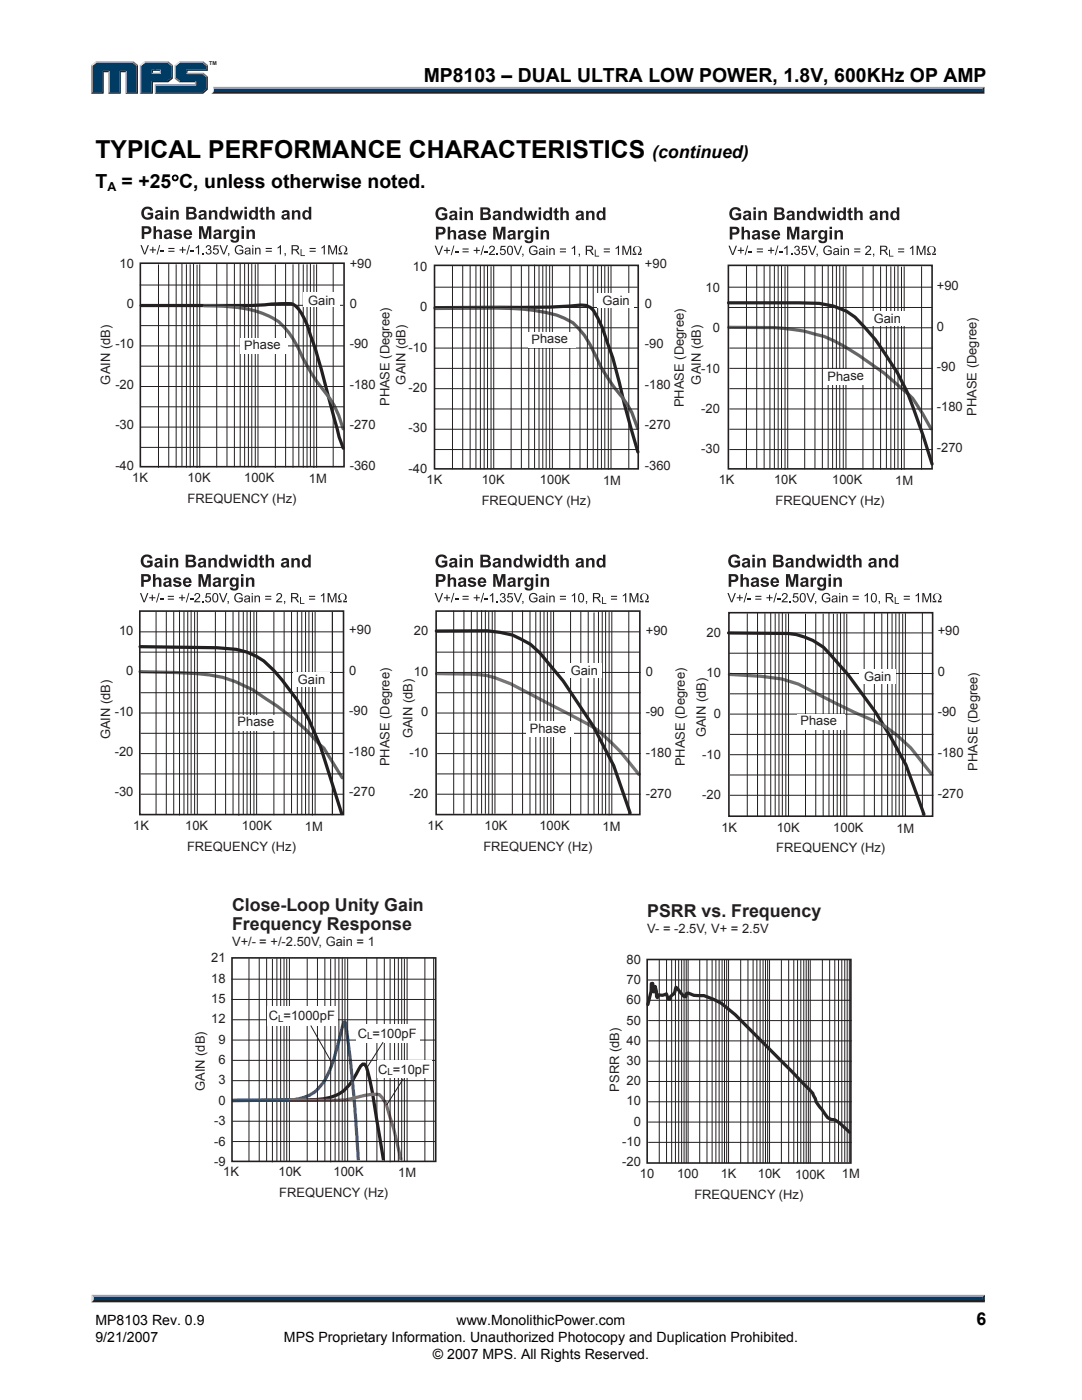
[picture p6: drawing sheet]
<svg xmlns="http://www.w3.org/2000/svg" width="216mm" height="279mm" viewBox="0 0 216 279" stroke-linecap="round" stroke-linejoin="round" font-family="sans-serif">
<defs><g id="words">
<text font-size="4.9" x="19" y="31.5">TYPICAL PERFORMANCE CHARACTERISTICS</text>
<g font-size="3.9">
<text x="84.5" y="16.3">MP8103 – DUAL ULTRA LOW POWER, 1.8V, 600KHz OP AMP</text>
<text x="19" y="37.5">T</text>
<text x="24.3" y="37.5">= +25°C, unless otherwise noted.</text>
</g>
<g font-size="3.5">
<text x="130.1" y="31.5">(continued)</text>
<text x="194.9" y="264.5">6</text>
</g>
<g font-size="3.5" fill="#231f20">
<text x="46.3" y="181.8">Close-Loop Unity Gain</text>
<text x="46.3" y="185.7">Frequency Response</text>
<text x="129.1" y="183.1">PSRR vs. Frequency</text>
</g>
<g font-size="2.8">
<text x="19" y="267.9">9/21/2007</text>
<text x="19" y="264.5">MP8103 Rev. 0.9</text>
<text x="56.7" y="267.9">MPS Proprietary Information. Unauthorized Photocopy and Duplication Prohibited.</text>
<text x="91.1" y="264.5">www.MonolithicPower.com</text>
<text x="86.4" y="271.1">© 2007 MPS. All Rights Reserved.</text>
</g>
<g font-size="2.6" fill="#231f20">
<text x="23.9" y="53.4">10</text>
<text x="69.8" y="53.4">+90</text>
<text x="128.7" y="53.4">+90</text>
<text x="82.4" y="54.1">10</text>
<text x="140.8" y="58.3">10</text>
<text x="186.9" y="57.9">+90</text>
<text x="25.3" y="61.5">0</text>
<text x="61.5" y="60.8">Gain</text>
<text x="69.8" y="61.5">0</text>
<text x="83.8" y="62.1">0</text>
<text x="120.2" y="60.9">Gain</text>
<text x="128.7" y="61.5">0</text>
<text x="174.3" y="64.4">Gain</text>
<text x="186.9" y="66">0</text>
<text x="23" y="69.5">-10</text>
<text x="48.7" y="69.8" transform="rotate(-1 48.7 69.8)">Phase</text>
<text x="69.8" y="69.5">-90</text>
<text x="81.5" y="70.2">-10</text>
<text x="106" y="68.6" transform="rotate(-1 106 68.6)">Phase</text>
<text x="128.7" y="69.5">-90</text>
<text x="142.2" y="66.3">0</text>
<text x="22" y="76.7" transform="rotate(-90 22 76.7)">GAIN (dB)</text>
<text x="23" y="77.6">-20</text>
<text x="69.8" y="77.6">-180</text>
<text x="80.9" y="76.7" transform="rotate(-90 80.9 76.7)">GAIN (dB)</text>
<text x="128.7" y="77.6">-180</text>
<text x="139.9" y="76.7" transform="rotate(-90 139.9 76.7)">GAIN (dB)</text>
<text x="139.9" y="74.4">-10</text>
<text x="165.1" y="76" transform="rotate(-1 165.1 76)">Phase</text>
<text x="186.9" y="74.1">-90</text>
<text x="77.7" y="81" transform="rotate(-90 77.7 81)">PHASE (Degree)</text>
<text x="81.5" y="78.2">-20</text>
<text x="136.4" y="81.3" transform="rotate(-90 136.4 81.3)">PHASE (Degree)</text>
<text x="139.9" y="82.4">-20</text>
<text x="186.9" y="82.1">-180</text>
<text x="194.9" y="83" transform="rotate(-90 194.9 83)">PHASE (Degree)</text>
<text x="23" y="85.7">-30</text>
<text x="69.8" y="85.7">-270</text>
<text x="81.5" y="86.3">-30</text>
<text x="128.7" y="85.7">-270</text>
<text x="23" y="93.7">-40</text>
<text x="69.8" y="93.7">-360</text>
<text x="81.5" y="94.4">-40</text>
<text x="128.7" y="93.7">-360</text>
<text x="139.9" y="90.5">-30</text>
<text x="186.9" y="90.2">-270</text>
<text x="26.4" y="96.1">1K</text>
<text x="37.4" y="100.3">FREQUENCY (Hz)</text>
<text x="37.4" y="96.1">10K</text>
<text x="48.7" y="96.2">100K</text>
<text x="61.6" y="96.4">1M</text>
<text x="85.1" y="96.6">1K</text>
<text x="96.1" y="100.8">FREQUENCY (Hz)</text>
<text x="96.1" y="96.6">10K</text>
<text x="107.7" y="96.6">100K</text>
<text x="120.3" y="96.8">1M</text>
<text x="143.4" y="96.6">1K</text>
<text x="154.4" y="96.6">10K</text>
<text x="154.8" y="100.8">FREQUENCY (Hz)</text>
<text x="166.1" y="96.6">100K</text>
<text x="178.6" y="96.8">1M</text>
<text x="23.8" y="126.7">10</text>
<text x="69.7" y="126.6">+90</text>
<text x="82.6" y="126.7">20</text>
<text x="128.9" y="126.7">+90</text>
<text x="141" y="127">20</text>
<text x="187.1" y="126.7">+90</text>
<text x="25.2" y="134.8">0</text>
<text x="59.4" y="136.6">Gain</text>
<text x="69.7" y="134.7">0</text>
<text x="82.6" y="134.8">10</text>
<text x="113.9" y="134.6">Gain</text>
<text x="128.9" y="134.8">0</text>
<text x="141" y="135.2">10</text>
<text x="172.4" y="135.9">Gain</text>
<text x="187.1" y="134.8">0</text>
<text x="22.9" y="142.8">-10</text>
<text x="69.7" y="142.7">-90</text>
<text x="84" y="143">0</text>
<text x="128.9" y="143">-90</text>
<text x="142.4" y="143.3">0</text>
<text x="187.1" y="143">-90</text>
<text x="22" y="147.6" transform="rotate(-90 22 147.6)">GAIN (dB)</text>
<text x="47.4" y="145" transform="rotate(-1 47.4 145)">Phase</text>
<text x="82.3" y="147.4" transform="rotate(-90 82.3 147.4)">GAIN (dB)</text>
<text x="105.7" y="146.3" transform="rotate(-1 105.7 146.3)">Phase</text>
<text x="140.8" y="147.1" transform="rotate(-90 140.8 147.1)">GAIN (dB)</text>
<text x="159.7" y="144.8" transform="rotate(-1 159.7 144.8)">Phase</text>
<text x="22.9" y="150.9">-20</text>
<text x="69.7" y="150.8">-180</text>
<text x="77.7" y="152.9" transform="rotate(-90 77.7 152.9)">PHASE (Degree)</text>
<text x="81.7" y="151.1">-10</text>
<text x="128.9" y="151.1">-180</text>
<text x="136.6" y="152.9" transform="rotate(-90 136.6 152.9)">PHASE (Degree)</text>
<text x="140.1" y="151.4">-10</text>
<text x="187.1" y="151.1">-180</text>
<text x="195.1" y="153.8" transform="rotate(-90 195.1 153.8)">PHASE (Degree)</text>
<text x="22.9" y="159">-30</text>
<text x="69.7" y="158.9">-270</text>
<text x="81.7" y="159.2">-20</text>
<text x="128.9" y="159.2">-270</text>
<text x="140.1" y="159.5">-20</text>
<text x="187.1" y="159.2">-270</text>
<text x="26.6" y="165.6">1K</text>
<text x="37" y="165.6">10K</text>
<text x="48.3" y="165.6">100K</text>
<text x="60.8" y="165.8">1M</text>
<text x="85.3" y="165.6">1K</text>
<text x="96.7" y="165.6">10K</text>
<text x="107.6" y="165.6">100K</text>
<text x="120.2" y="165.8">1M</text>
<text x="144" y="166">1K</text>
<text x="155" y="166">10K</text>
<text x="166.3" y="166.1">100K</text>
<text x="178.9" y="166.2">1M</text>
<text x="37.3" y="169.8">FREQUENCY (Hz)</text>
<text x="96.4" y="169.8">FREQUENCY (Hz)</text>
<text x="154.9" y="170.1">FREQUENCY (Hz)</text>
<text x="46.3" y="188.8">V+/- = +/-2.50V, Gain = 1</text>
<text x="129.1" y="186.2">V- = -2.5V, V+ = 2.5V</text>
<text x="42.2" y="192.1">21</text>
<text x="42.2" y="196.1">18</text>
<text x="125" y="192.4">80</text>
<text x="125" y="196.4">70</text>
<text x="42.2" y="200.2">15</text>
<text x="53.6" y="203.6">C</text>
<text x="56.6" y="203.6">=1000pF</text>
<text x="125" y="200.4">60</text>
<text x="42.2" y="204.2">12</text>
<text x="43.6" y="208.3">9</text>
<text x="71.4" y="207.1">C</text>
<text x="74.3" y="207.1">=100pF</text>
<text x="125" y="204.5">50</text>
<text x="125" y="208.5">40</text>
<text x="43.6" y="212.4">6</text>
<text x="75.5" y="214.3">C</text>
<text x="78.4" y="214.3">=10pF</text>
<text x="125" y="212.5">30</text>
<text x="40.8" y="217.7" transform="rotate(-90 40.8 217.7)">GAIN (dB)</text>
<text x="43.6" y="216.4">3</text>
<text x="43.6" y="220.5">0</text>
<text x="123.5" y="217.9" transform="rotate(-90 123.5 217.9)">PSRR (dB)</text>
<text x="125" y="216.6">20</text>
<text x="125" y="220.6">10</text>
<text x="42.7" y="224.6">-3</text>
<text x="126.4" y="224.6">0</text>
<text x="42.7" y="228.6">-6</text>
<text x="42.7" y="232.7">-9</text>
<text x="124.1" y="228.7">-10</text>
<text x="124.1" y="232.7">-20</text>
<text x="44.5" y="234.7">1K</text>
<text x="55.6" y="234.7">10K</text>
<text x="55.7" y="239">FREQUENCY (Hz)</text>
<text x="66.5" y="234.8">100K</text>
<text x="79.4" y="234.9">1M</text>
<text x="127.7" y="235.1">10</text>
<text x="135.1" y="235.1">100</text>
<text x="138.6" y="239.3">FREQUENCY (Hz)</text>
<text x="143.8" y="235.1">1K</text>
<text x="151.2" y="235.2">10K</text>
<text x="158.6" y="235.3">100K</text>
<text x="168" y="235.2">1M</text>
</g>
<text font-size="2.5" x="21.4" y="38.1">A</text>
<g font-size="1.9" fill="#231f20">
<text x="55.5" y="203.9">L</text>
<text x="73.2" y="207.4">L</text>
<text x="77.3" y="214.6">L</text>
</g>
<text font-size="1.1" fill="#231f20" x="41.7" y="13">TM</text>
</g></defs>
<path d="M18.7 259.2h177.4l.4 .7h-178.3z" fill="#231f20"/>
<path d="M18.3 258.4h178.2l-.4 .8h-177.4z" fill="#94a0b9"/>
<path d="M196.5 258.4v1.5l-.4-.4v-.6z" fill="#001339"/>
<path d="M18.7 258.9h177.4v.6h-177.4z" fill="#003b63"/>
<path d="M18.2 258.4l.5 .5v.5l-.5 .5z" fill="#dcddde"/>
<path d="M42.5 17.3h153.9l-.4 .7h-153.3z" fill="#94a0b9"/>
<path d="M42.7 18h153.3l.4 .7h-154.3l.4-.3z" fill="#231f20"/>
<path d="M196.4 17.3v1.4l-.4-.4v-.5z" fill="#001339"/>
<path d="M42.7 17.8h153.3v.5h-153.4z" fill="#003b63"/>
<path d="M42.5 17.3l.2 .6a.81 .81 0 0 1-.6 .8l.1-.1a1.3 1.3 0 0 0 .3-1.3z" fill="#dcddde"/>
<path d="M30.5 14.5h1.4l.2 .3h-1.9z" fill="#94a0b9"/>
<g fill="#003b63">
<path d="M18.4 13.1l.8-.6h7.3l.8 .6v5.3h-2v-4.3h-1.5v4.3h-1.9v-4.3h-1.5v4.3h-2z"/>
<path d="M28.2 13.1l.8-.6h2.1v1.4h-.9v.9h1.9v-.9h-1.2v-1.4h2.5l.8 .6v2.4l-.8 .6h-3.2v2.3h-2z"/>
<path d="M31.1 17.1h8v-1h-3.2l-.8-.6v-2.4l.8-.6h4.5l.8 .6v.8h-4.1v.9h3.3l.8 .6v2.3l-.8 .7h-9.3z"/>
</g>
<path d="M35.7 12.4h4.9" fill="none" stroke="#94a0b9" stroke-width=".27"/>
<path d="M34.8 13l.9-.8 .2 .3-.8 .6z" fill="#dcddde"/>
<path d="M35 13v2.7" fill="none" stroke="#94a0b9" stroke-width=".27"/>
<path d="M34.8 15.7l.3-.2 .8 .6-.2 .3z" fill="#547194"/>
<path d="M35.7 16.3h3.5" fill="none" stroke="#001339" stroke-width=".27"/>
<g fill="#94a0b9">
<path d="M30.9 16.8h8v-.4l.3-.3v1h-8.1z"/>
<path d="M30.9 16.8l.2 .3v1.3l-.2 .3z"/>
</g>
<path d="M37.1 13.9h4.1v-.8l.3-.1v1.1h-4.1v.4l-.3 .3z" fill="#001339"/>
<path d="M37.1 14.6h3.5" fill="none" stroke="#94a0b9" stroke-width=".27"/>
<path d="M40.6 14.5l.9 .7-.3 .2-.8-.6z" fill="#547194"/>
<g fill="#001339">
<path d="M31.1 18.4h9.3l.8-.7v-2.3l.3-.2v2.7l-.9 .8h-9.7z"/>
<path d="M30.2 16.1h3.2l.8-.6v-2.4l.3-.1v2.7l-.9 .7h-3.1v2.3h-2.6l.3-.3h2z"/>
</g>
<path d="M33.6 12.2l.9 .8-.3 .1-.8-.6z" fill="#547194"/>
<path d="M28.8 12.4h4.8" fill="none" stroke="#94a0b9" stroke-width=".27"/>
<path d="M27.9 13l.9-.8 .2 .3-.8 .6z" fill="#dcddde"/>
<path d="M28 13v5.7" fill="none" stroke="#94a0b9" stroke-width=".27"/>
<path d="M31.9 14.1l.2-.2v.9l-.2-.3z" fill="#94a0b9"/>
<g fill="#001339">
<path d="M30.2 13.9h1.9l-.2 .2h-1.4v.4l-.3 .3z"/>
<path d="M27.3 13.1l.2-.1v5.7h-2.5l.3-.3h2z"/>
</g>
<path d="M26.6 12.2l.9 .8-.2 .1-.8-.6z" fill="#547194"/>
<path d="M19.1 12.4h7.5" fill="none" stroke="#94a0b9" stroke-width=".27"/>
<path d="M18.2 13l.9-.8 .1 .3-.8 .6z" fill="#dcddde"/>
<path d="M18.3 13v5.7" fill="none" stroke="#94a0b9" stroke-width=".27"/>
<path d="M20.4 14.1h1.5l-.3 .3h-.9v4.3h-2.5l.2-.3h2z" fill="#001339"/>
<path d="M21.7 14.1v4.6" fill="none" stroke="#94a0b9" stroke-width=".27"/>
<path d="M23.8 14.1h1.5l-.3 .3h-.9v4.3h-2.5l.3-.3h1.9z" fill="#001339"/>
<path d="M25.1 14.1v4.6" fill="none" stroke="#94a0b9" stroke-width=".27"/>
<path d="M40.6 12.2l.9 .8-.3 .1-.8-.6z" fill="#547194"/>
<g fill="none" stroke="#231f20" stroke-width=".2">
<path d="M27.9 56.9h40.6M31.6 52.8v40.5M33.7 52.7v40.6M35.1 52.7v40.6M36.3 52.6v40.6M37.2 52.7v40.6M37.9 52.7v40.6M38.6 52.6v40.6M39.3 52.8v40.6M39.9 52.7v40.6M43.2 52.7v40.6M45.3 52.6v40.6"/>
<path d="M46.8 52.7v40.5M47.9 52.5v40.6M48.8 52.7v40.5M49.6 52.7v40.5M50.2 52.5v40.6M50.9 52.7v40.6M51.5 52.7v40.5M54.9 52.8v40.5M57 52.7v40.6M58.5 52.7v40.6M59.6 52.6v40.6M60.5 52.7v40.6"/>
<path d="M61.3 52.7v40.6M61.9 52.6v40.6M62.6 52.8v40.6M63.2 52.7v40.6M66.5 52.7v40.5M86.6 57.3h40.6M90.3 53.1v40.6M92.3 53v40.6M93.8 53.1v40.5M95 52.9v40.6M95.9 53.1v40.5M96.6 53.1v40.5"/>
<path d="M97.3 52.9v40.6M98 53.2v40.5M98.5 53.1v40.5M102 53v40.6M104 52.9v40.6M105.5 53v40.6M106.7 52.8v40.6M107.6 53v40.6M108.3 53v40.6M109 52.8v40.6M109.7 53.1v40.5M110.2 53v40.6"/>
<path d="M113.7 53.1v40.6M115.7 53v40.6M117.2 53.1v40.5M118.4 52.9v40.6M119.3 53.1v40.5M120 53.1v40.5M120.7 52.9v40.6M121.4 53.2v40.5M121.9 53.1v40.5M125.5 53.1v40.5M145.4 57.3h40.6M148.9 53.1v40.6"/>
<path d="M151 53v40.6M152.5 53.1v40.5M153.6 52.9v40.6M154.5 53.1v40.5M155.3 53.1v40.5M155.9 52.9v40.6M156.6 53.2v40.5M157.2 53.1v40.5M160.6 53.1v40.6M162.6 53v40.6M164.1 53.1v40.5M165.2 52.9v40.6"/>
<path d="M166.1 53.1v40.5M166.9 53.1v40.5M167.6 52.9v40.6M168.3 53.2v40.5M168.8 53.1v40.5M172.2 53.2v40.6M174.2 53.1v40.6M175.7 53.2v40.5M176.9 53v40.6M177.8 53.2v40.5M178.5 53.2v40.5M179.2 53v40.6"/>
<path d="M179.9 53.2v40.6M180.4 53.2v40.5M183.9 53.2v40.5M27.9 60.9h40.6M28 69h40.7M28 73.1h40.7M28 77.1h40.7M28 65h40.7M86.6 61.4h40.6M86.8 69.5h40.6M86.8 73.5h40.6M86.8 77.6h40.6"/>
<path d="M86.8 65.4h40.6M145.4 61.4h40.6M145.5 69.5h40.6M145.5 73.5h40.6M145.5 77.6h40.6M145.5 65.4h40.6M28 81.2h40.7M28 85.2h40.7M28 89.3h40.7M86.8 81.6h40.6M86.8 85.7h40.6M86.8 89.7h40.6"/>
<path d="M145.5 81.6h40.6M145.5 85.7h40.6M145.5 89.7h40.6M27.9 126.1h40.6M27.9 130.2h40.6M28 134.2h40.7M28 138.2h40.7M31.1 122v40.6M33.2 121.9v40.6M34.7 122v40.6M35.8 121.8v40.9M36.7 122v40.6"/>
<path d="M37.5 122v40.6M38.1 121.8v40.6M38.8 122.1v40.5M39.4 122v40.6M43 122.1v40.5M45 122v40.6M46.5 122v40.6M47.7 121.9v40.9M48.5 122v40.6M49.3 122v40.6M50 121.9v40.6M50.7 122.1v40.6"/>
<path d="M51.2 122v40.6M54.6 122.1v40.6M56.7 122v40.6M58.2 122.1v40.2M59.3 121.9v40.6M60.2 122.1v40.6M61 122.1v40.6M61.6 121.9v40.6M62.3 122.2v40.5M62.9 122.1v40.6M66.3 122.1v40.6M87.1 126.1h40.6"/>
<path d="M87.1 130.1h40.6M87.2 138.3h40.6M87.2 134.2h40.6M90.5 121.9v40.5M92.6 121.8v40.5M94.1 121.8v40.6M95.2 122v40.6M96.1 121.8v40.6M96.9 121.8v40.6M97.5 122v40.6M98.2 121.9v40.6M98.8 121.8v40.6"/>
<path d="M102.2 121.9v40.6M104.3 121.9v40.5M105.8 121.9v40.6M106.9 122.1v40.5M107.8 121.9v40.6M108.6 121.9v40.6M109.2 122.1v40.5M109.9 122v40.6M110.5 121.9v40.6M113.8 122.1v40.6M115.9 122v40.6M117.4 122.1v40.5"/>
<path d="M118.5 122.2v40.3M119.4 122.1v40.5M120.2 122.1v40.5M120.8 121.9v40.6M121.5 122.2v40.5M122.1 122.1v40.5M125.5 121.9v40.6M145.5 126.3h40.6M145.5 130.4h40.6M145.6 138.5h40.7M145.6 134.4h40.7M149.1 122.4v40.6"/>
<path d="M151.2 122.3v40.6M152.6 122.4v40.6M153.8 122.2v40.6M154.7 122.4v40.6M155.4 122.4v40.6M156.1 122.2v40.6M156.8 122.5v40.5M157.3 122.4v40.6M160.7 122.5v40.6M162.8 122.4v40.6M164.3 122.5v40.5M165.4 122.3v40.6"/>
<path d="M166.3 122.5v40.5M167.1 122.5v40.5M167.7 122.3v40.6M168.4 122.2v40.6M169 122.5v40.5M172.4 122.4v40.6M174.5 122.3v40.6M176 122.4v40.6M177.1 122.2v40.6M178 122.4v40.6M178.8 122.4v40.6M179.4 122.2v40.6"/>
<path d="M180.1 122.5v40.5M180.7 122.4v40.6M184.1 122.2v40.5M28 154.5h40.7M28 158.5h40.7M28 142.3h40.7M28 146.3h40.7M28 150.4h40.7M87.2 142.3h40.6M87.2 146.4h40.6M87.2 150.4h40.6M87.2 154.5h40.6"/>
<path d="M87.2 158.5h40.6M145.6 142.5h40.7M145.6 146.6h40.7M145.6 150.6h40.7M145.6 154.7h40.7M145.6 158.7h40.7M46.2 195.4h40.6M46.2 199.5h40.6M49.7 191.3v40.5M51.7 191.2v40.5M53.2 191.2v40.6M54.4 191.4v40.6"/>
<path d="M55.2 191.2v40.6M56 191.2v40.6M56.7 191.1v40.5M57.2 191.3v40.6M57.7 191.2v40.6M61.3 191.3v40.5M63.3 191.2v40.5M64.8 191.2v40.6M66 191.4v40.6M66.9 191.2v40.6M67.6 191.2v40.6M68.3 191.1v40.5"/>
<path d="M68.8 191.3v40.6M69.4 191.2v40.6M73.2 191.3v40.5M75.2 191.2v40.5M76.7 191.2v40.6M77.8 191.4v40.6M78.7 191.2v40.6M79.5 191.2v40.6M80.2 191.1v40.5M80.7 191.3v40.6M81.2 191.2v40.6M84.8 191.1v40.6"/>
<path d="M86.5 191.1v40.5M46.3 207.6h40.7M46.3 211.6h40.7M46.3 215.7h40.7M46.3 219.7h40.7M46.3 203.5h40.7M46.3 223.8h40.7M46.3 227.8h40.7"/>
</g>
<path d="M28.2 61h22l6.6-.4a2.5 2.5 0 0 1 2.8 1.1 15.6 15.6 0 0 1 2.4 5.3l1 3 4.7 17.2 .8 2.3" fill="none" stroke="#231f20" stroke-width=".65"/>
<path d="M40.7 61a31.4 31.4 0 0 1 12.6 1.9 8.8 8.8 0 0 1 4.3 3.5l1.9 3.1a39.9 39.9 0 0 0 6.3 10l.5 .7a22.7 22.7 0 0 1 2.2 5.4M145.4 65.3l9.2 .1a31.2 31.2 0 0 1 11.9 2.7 64.2 64.2 0 0 1 15.6 11.4l2 3.1 1.7 3M27.9 134.1l7.1 .1a33.1 33.1 0 0 1 12 1.8l3.4 1.7 2.6 1.7a48.7 48.7 0 0 1 10.8 9.2l.8 .7 3.7 5.9" fill="none" stroke="#656a6d" stroke-width=".65"/>
<path d="M86.8 61.4l20.4-.1 7.5-.3a3.5 3.5 0 0 1 4.6 2.4l.9 2a89.4 89.4 0 0 1 4.4 15.2l2.7 9.6M87.1 125.9h10.1l2.6 .3a14.3 14.3 0 0 1 7.9 4.1l4.7 5.6 6 9 4.1 7.9 3.2 9.5M145.4 126.3l11.9 .1a13.8 13.8 0 0 1 7 2.8 90.4 90.4 0 0 1 16.5 23.4l3.6 9.9" fill="none" stroke="#232223" stroke-width=".65"/>
<path d="M86.8 61.6l12-.1a44.7 44.7 0 0 1 12.3 1.4 9 9 0 0 1 5.5 4l1.2 1.9 1.3 2.6a33.8 33.8 0 0 0 5.1 7.9l1.9 3 1.1 3.2" fill="none" stroke="#596161" stroke-width=".65"/>
<path d="M145.4 60.4l18 .1a12 12 0 0 1 9.1 4.8l2.2 2.5 1.9 2.8a40.1 40.1 0 0 1 5.6 10.6l2 5.8 1.8 5.6" fill="none" stroke="#252425" stroke-width=".65"/>
<path d="M27.9 129.1l15.4 .2a13.9 13.9 0 0 1 11.4 4.5 44.3 44.3 0 0 1 9.3 15.3l4.2 13.3" fill="none" stroke="#221f20" stroke-width=".65"/>
<path d="M87.1 134.4l6.9 .1a16.5 16.5 0 0 1 7.9 2l15.4 8a26.3 26.3 0 0 1 6.5 5.5l3.7 4.6" fill="none" stroke="#6e7675" stroke-width=".65"/>
<path d="M145.5 134.6l6.3 .4 4.2 .5 3.3 1a218.4 218.4 0 0 0 17 8.2l2.7 2 2.7 2.6 4.1 5.1" fill="none" stroke="#6a7171" stroke-width=".65"/>
<path d="M46.3 219.7l15-.2a11.6 11.6 0 0 0 7.3-1.8 15.6 15.6 0 0 0 3.4-4.9l.4-.4h.3l.4 .5a135 135 0 0 1 2.7 14l.7 4.7" fill="none" stroke="#231f20" stroke-width=".65" stroke-linecap="butt"/>
<path d="M46.3 219.6l12.3-.1a8 8 0 0 0 7-5.4 80.7 80.7 0 0 0 3-10.1l.3 .1 1.1 8.3 1 11 .5 8.2" fill="none" stroke="#2d5baa" stroke-width=".65" stroke-linecap="butt"/>
<path d="M57.6 219.6h9.5a23 23 0 0 0 5.8-1l1.1-.2 1.7 .1 1.3 1.8a90.5 90.5 0 0 1 3 11.2" fill="none" stroke="#e5374f" stroke-width=".65" stroke-linecap="butt"/>
<g fill="#fff">
<path d="M71.1 204.4h12.7v3.7h-12.7z"/>
<path d="M75.3 211.7h10.8v3.5h-10.8z"/>
</g>
<path d="M28 52.5h40.7v40.6h-40.7zM46.3 191.2h40.6v40.6h-40.6z" fill="none" stroke="#231f20" stroke-width=".32"/>
<g fill="#231f20">
<path d="M28.5 41.6a1.23 1.23 0 0 1 2 .4l-.5 .1a.73 .73 0 0 0-1-.3 .73 .73 0 0 0-.3 1 .77 .77 0 0 0 .6 .6 .77 .77 0 0 0 .7-.2v-.3h-.5v-.4h1.1v1a1.38 1.38 0 0 1-2 .1 1.38 1.38 0 0 1-.1-2z"/>
<path d="M34 42h.4v.2a.66 .66 0 0 1 .8-.3 .66 .66 0 0 1 .5 .8v1.1h-.5v-1.2a.35 .35 0 0 0-.4-.3 .35 .35 0 0 0-.3 .4v1.1h-.5z"/>
<path d="M41.7 42h.4v.2a.66 .66 0 0 1 .8-.3 .66 .66 0 0 1 .5 .8v1.1h-.5v-1.2a.35 .35 0 0 0-.4-.3 .35 .35 0 0 0-.3 .4v1.1h-.5z"/>
<path d="M45.8 42h.5l.3 1.2 .3-1.2h.5l.3 1.2 .4-1.2h.4l-.6 1.8h-.4l-.3-1.2-.4 1.2h-.4z"/>
<path d="M52 41.6l.5-.3v.7h.3v.4h-.3v.9v.2l.3-.1v.4a.55 .55 0 0 1-.6 0 .55 .55 0 0 1-.2-.6v-.8h-.3v-.4h.3z"/>
<path d="M53.1 41.3h.5v.9a.66 .66 0 0 1 .8-.2 .66 .66 0 0 1 .4 .7v1.1h-.5v-1.2a.38 .38 0 0 0-.5-.3 .38 .38 0 0 0-.2 .6v.9h-.5z"/>
<path d="M58.2 42h.5v.2a.66 .66 0 0 1 .8-.3 .66 .66 0 0 1 .4 .8v1.1h-.5v-1.2a.35 .35 0 0 0-.4-.3 .35 .35 0 0 0-.3 .4v1.1h-.5z"/>
<path d="M30.6 45.1h.5v1a.66 .66 0 0 1 .8-.3 .66 .66 0 0 1 .4 .8v1.1h-.5v-1.2a.38 .38 0 0 0-.5-.3 .38 .38 0 0 0-.2 .6v.9h-.5z"/>
<path d="M34.9 46a.96 .96 0 0 1 1.4 .3l-.5 .1a.32 .32 0 0 0-.3-.3 .32 .32 0 0 0-.3 .3 1.29 1.29 0 0 1 1.1 .7 .92 .92 0 0 1-.8 .6 .92 .92 0 0 1-.9-.5l.5-.1a.35 .35 0 0 0 .4 .3 .35 .35 0 0 0 .3-.3 1.01 1.01 0 0 1-1.1-.9z"/>
<path d="M39.7 45.1h.8l.4 1.8 .5-1.8h.8v2.6h-.5v-2l-.5 2h-.5l-.5-2v2h-.5z"/>
<path d="M44.6 45.8h.5v.3l.3-.3 .4 .1-.1 .4a.39 .39 0 0 0-.5 .1 .39 .39 0 0 0-.1 .4v.9h-.5z"/>
<path d="M49.2 45.8h.4v.3a.66 .66 0 0 1 .8-.3 .66 .66 0 0 1 .5 .7v1.2h-.5v-1.2a.35 .35 0 0 0-.4-.3 .35 .35 0 0 0-.3 .4v1.1h-.5z"/>
<path d="M28 48.9h.3l.6 1.7 .6-1.7h.2l-.7 1.9h-.3z"/>
<path d="M29.9 49.8h.5v-.5h.2v.5h.5v.2h-.5v.5h-.2v-.5h-.5z"/>
<path d="M31.8 48.9h.2l-.6 1.9h-.2z"/>
<path d="M32 50h.7v.2h-.7z"/>
<path d="M35.8 49.8h.5v-.5h.2v.5h.6v.2h-.6v.5h-.2v-.5h-.5z"/>
<path d="M37.7 48.9h.2l-.5 1.9h-.2z"/>
<path d="M38 50h.7v.2h-.7z"/>
<path d="M39 49.4l.7-.5v1.9h-.2v-1.5l-.5 .3z"/>
<path d="M40.4 50.5h.3v.3h-.3z"/>
<path d="M41.2 49a.49 .49 0 0 1 .8 0 .49 .49 0 0 1-.1 .8 .58 .58 0 0 1 0 1 .58 .58 0 0 1-.9-.5h.3a.37 .37 0 0 0 .4 .3 .37 .37 0 0 0 .3-.5 .37 .37 0 0 0-.5-.2v-.2a.32 .32 0 0 0 .4-.3 .32 .32 0 0 0-.3-.3 .32 .32 0 0 0-.3 .3h-.3z"/>
<path d="M42.7 49h.9v.2h-.7l-.1 .5a.61 .61 0 0 1 .8 .3 .61 .61 0 0 1-.4 .8 .61 .61 0 0 1-.7-.5h.2a.41 .41 0 0 0 .6 .2 .41 .41 0 0 0 .1-.6 .41 .41 0 0 0-.6 0h-.3z"/>
<path d="M43.8 48.9h.3l.5 1.7 .6-1.7h.3l-.7 1.9h-.3z"/>
<path d="M45.5 50.5h.3l-.1 .4-.2 .2 .1-.3h-.1z"/>
<path d="M47.1 49.1a.85 .85 0 0 1 1.4 .3l-.2 .1a.68 .68 0 0 0-1-.3 .68 .68 0 0 0-.1 1.1 .75 .75 0 0 0 1.1 .1v-.3h-.5v-.3h.8v.7a1 1 0 0 1-1.5 .1 1 1 0 0 1 0-1.5z"/>
<path d="M50.9 49.4h.2v.2a.48 .48 0 0 1 .6-.2 .48 .48 0 0 1 .3 .6v.8h-.2v-.8a.31 .31 0 0 0-.3-.4 .31 .31 0 0 0-.4 .2v1h-.2z"/>
<path d="M55.4 49.4l.7-.5v1.9h-.3v-1.5l-.4 .3z"/>
<path d="M56.8 50.5h.2v.4l-.2 .2 .1-.3h-.1z"/>
<path d="M60 49.7h.2v1.2h.6v.2h-.8z"/>
<path d="M64.1 49.4l.7-.5v1.9h-.2v-1.5l-.5 .3z"/>
<path d="M65.5 48.9h.4l.5 1.6 .5-1.6h.4v1.9h-.3v-1.6l-.5 1.6h-.2l-.6-1.6v1.6h-.2z"/>
<path d="M67.8 49.2a.82 .82 0 0 1 1.3 .1 .82 .82 0 0 1-.4 1.2h.4l.2-.1v.4h-.7v-.4a.65 .65 0 0 0 .4-.9 .65 .65 0 0 0-.9-.3 .73 .73 0 0 0 .2 1.2v.4h-.8v-.4l.2 .1h.4a.8 .8 0 0 1-.3-1.3z"/>
<path d="M31.1 42.2a.8 .8 0 0 1 .9-.3 .8 .8 0 0 1 .5 .7l.1 1.2h-.5v-.2a.61 .61 0 0 1-1.1 .1 .61 .61 0 0 1 .6-1l.4-.1a.33 .33 0 0 0-.2-.3 .33 .33 0 0 0-.4 .2h-.4zM31.5 43.1a.32 .32 0 0 0 .3 .4 .32 .32 0 0 0 .2-.5z"/>
<path d="M33 41.3h.5v.4h-.5zM33 42h.5v1.8h-.5z"/>
<path d="M37.2 41.3h1a.67 .67 0 0 1 .8 .3 .67 .67 0 0 1-.2 .9 .72 .72 0 0 1 .4 .9 .72 .72 0 0 1-.9 .4h-1.1zM37.7 41.7v.6h.5a.31 .31 0 0 0 .5-.3 .31 .31 0 0 0-.4-.3zM37.7 42.7v.7h.7a.35 .35 0 0 0 .3-.4 .35 .35 0 0 0-.4-.3z"/>
<path d="M39.8 42.2a.8 .8 0 0 1 .9-.3 .8 .8 0 0 1 .5 .7l.1 1.2h-.5v-.2a.61 .61 0 0 1-1.1 .1 .61 .61 0 0 1 .6-1l.4-.1a.33 .33 0 0 0-.3-.3 .33 .33 0 0 0-.3 .2h-.5zM40.2 43.1a.32 .32 0 0 0 .3 .4 .32 .32 0 0 0 .2-.5z"/>
<path d="M44 42.2l.5-.3 .6 .3v-.9h.4v2.5h-.4v-.3a.76 .76 0 0 1-1 .3 .76 .76 0 0 1-.4-.9zM44.4 42.4a.53 .53 0 0 0-.1 .7 .53 .53 0 0 0 .6 .2 .53 .53 0 0 0 .2-.7 .53 .53 0 0 0-.7-.2z"/>
<path d="M48.8 41.3h.5v.4h-.5zM48.8 42h.5v1.8h-.5z"/>
<path d="M49.9 42.2l.5-.3 .6 .3v-.9h.5v2.5h-.5v-.3a.76 .76 0 0 1-.9 .3 .76 .76 0 0 1-.4-.9zM50.3 42.4a.53 .53 0 0 0-.1 .7 .53 .53 0 0 0 .7 .2 .53 .53 0 0 0 .1-.7 .53 .53 0 0 0-.7-.2z"/>
<path d="M56.3 42.2a.8 .8 0 0 1 .9-.3 .8 .8 0 0 1 .6 .7l.1 1.2h-.5l-.1-.2a.61 .61 0 0 1-1 .1 .61 .61 0 0 1 .5-1l.5-.1a.33 .33 0 0 0-.3-.3 .33 .33 0 0 0-.4 .2h-.4zM56.7 43.1a.32 .32 0 0 0 .4 .4 .32 .32 0 0 0 .2-.5z"/>
<path d="M60.5 42.2l.6-.3 .5 .3v-.9h.5v2.5h-.4v-.3a.76 .76 0 0 1-1 .3 .76 .76 0 0 1-.4-.9zM60.9 42.4a.53 .53 0 0 0-.1 .7 .53 .53 0 0 0 .7 .2 .53 .53 0 0 0 .1-.7 .53 .53 0 0 0-.7-.2z"/>
<path d="M28.3 45.1h.8a.84 .84 0 0 1 1.1 .8 .84 .84 0 0 1-1.1 .8h-.3v1h-.5zM28.8 45.6v.7h.5a.36 .36 0 0 0 .4-.4 .36 .36 0 0 0-.4-.3z"/>
<path d="M32.9 46a.8 .8 0 0 1 .9-.2 .8 .8 0 0 1 .5 .7l.1 1.2h-.5v-.2a.61 .61 0 0 1-1.1 0 .61 .61 0 0 1 .5-.9l.5-.1a.33 .33 0 0 0-.3-.4 .33 .33 0 0 0-.3 .3l-.5-.1zM33.3 47a.32 .32 0 0 0 .3 .4 .32 .32 0 0 0 .2-.5z"/>
<path d="M36.9 46.1a.89 .89 0 0 1 1-.2 .89 .89 0 0 1 .4 1h-1.2a.37 .37 0 0 0 .3 .5 .37 .37 0 0 0 .4-.3l.5 .1a.94 .94 0 0 1-1.4 .3 .94 .94 0 0 1 0-1.4zM37.2 46.3l-.1 .3h.8l-.3-.4z"/>
<path d="M42.7 46a.8 .8 0 0 1 .9-.2 .8 .8 0 0 1 .6 .7l.1 1.2h-.5l-.1-.2a.61 .61 0 0 1-1.1 0 .61 .61 0 0 1 .6-.9l.5-.1a.33 .33 0 0 0-.3-.4 .33 .33 0 0 0-.4 .3l-.4-.1zM43.1 47a.32 .32 0 0 0 .4 .4 .32 .32 0 0 0 .2-.5z"/>
<path d="M46.1 46l.6-.2 .6 .3v-.3h.4v1.7a.89 .89 0 0 1-.7 .9 .89 .89 0 0 1-1-.6l.5 .1a.37 .37 0 0 0 .5 .2 .37 .37 0 0 0 .2-.4v-.3a.8 .8 0 0 1-1 .1 .8 .8 0 0 1-.3-1zM46.5 46.3a.49 .49 0 0 0 0 .7 .49 .49 0 0 0 .7 0 .5 .5 0 0 0 0-.6 .5 .5 0 0 0-.7-.1z"/>
<path d="M48.2 45.1h.5v.5h-.5zM48.2 45.8h.5v1.9h-.5z"/>
<path d="M33.6 49.5h1.2v.2h-1.2zM33.6 50h1.2v.3h-1.2z"/>
<path d="M49 49.6a.61 .61 0 0 1 .7-.1 .61 .61 0 0 1 .3 .7v.6h-.2v-.2a.48 .48 0 0 1-.7 .2 .48 .48 0 0 1-.2-.6l.2-.1a.54 .54 0 0 0 .6-.4l-.3-.1-.3 .3-.2-.1zM49.1 50.3a.32 .32 0 0 0 .3 .4 .32 .32 0 0 0 .3-.4v-.2z"/>
<path d="M50.3 48.9h.3v.3h-.3zM50.3 49.4h.3v1.4h-.3z"/>
<path d="M53 49.5h1.2v.2h-1.2zM53 50h1.2v.3h-1.2z"/>
<path d="M58.2 48.9h.8a.51 .51 0 0 1 .6 .5 .51 .51 0 0 1-.5 .5l.7 .9h-.3l-.5-.7-.3-.1h-.3v.8h-.2zM58.4 49.1v.6h.5a.32 .32 0 0 0 .5-.2 .32 .32 0 0 0-.4-.4z"/>
<path d="M61.8 49.5h1.2v.2h-1.2zM61.8 50h1.2v.3h-1.2z"/>
</g>
<path d="M86.7 53h40.7v40.6h-40.7z" fill="none" stroke="#231f20" stroke-width=".32"/>
<g fill="#231f20">
<path d="M87.2 41.7a1.23 1.23 0 0 1 2 .4l-.5 .1a.73 .73 0 0 0-1-.3 .73 .73 0 0 0-.3 1 .77 .77 0 0 0 .6 .6 .77 .77 0 0 0 .7-.2v-.3h-.5v-.4h1.1v1a1.38 1.38 0 0 1-2 .1 1.38 1.38 0 0 1-.1-2z"/>
<path d="M92.7 42.1h.4v.3a.66 .66 0 0 1 .8-.4 .66 .66 0 0 1 .5 .8v1.1h-.5v-1.2a.35 .35 0 0 0-.4-.3 .35 .35 0 0 0-.3 .4v1.1h-.5z"/>
<path d="M100.4 42.1h.4v.3a.66 .66 0 0 1 .8-.4 .66 .66 0 0 1 .5 .8v1.1h-.5v-1.2a.35 .35 0 0 0-.4-.3 .35 .35 0 0 0-.3 .4v1.1h-.5z"/>
<path d="M104.5 42.1h.5l.3 1.2 .3-1.2h.5l.3 1.2 .4-1.2h.4l-.6 1.8h-.4l-.3-1.2-.4 1.2h-.4z"/>
<path d="M110.7 41.7l.5-.3v.7h.3v.4h-.3v.9v.2l.3-.1v.4a.55 .55 0 0 1-.6 0 .55 .55 0 0 1-.2-.6v-.8h-.3v-.4h.3z"/>
<path d="M111.8 41.4h.5v.9a.66 .66 0 0 1 .8-.2 .66 .66 0 0 1 .4 .7v1.1h-.5v-1.2a.38 .38 0 0 0-.5-.3 .38 .38 0 0 0-.2 .6v.9h-.5z"/>
<path d="M116.9 42.1h.5v.3a.66 .66 0 0 1 .8-.4 .66 .66 0 0 1 .4 .8v1.1h-.5v-1.2a.35 .35 0 0 0-.4-.3 .35 .35 0 0 0-.3 .4v1.1h-.5z"/>
<path d="M89.3 45.3h.5v.9a.66 .66 0 0 1 .8-.3 .66 .66 0 0 1 .4 .8v1.1h-.5v-1.2a.38 .38 0 0 0-.5-.3 .38 .38 0 0 0-.2 .6v.9h-.5z"/>
<path d="M93.6 46.1a.96 .96 0 0 1 1.4 .3l-.5 .1a.32 .32 0 0 0-.3-.3 .32 .32 0 0 0-.3 .3 1.29 1.29 0 0 1 1.1 .7 .92 .92 0 0 1-.8 .6 .92 .92 0 0 1-.9-.5l.5-.1a.35 .35 0 0 0 .4 .3 .35 .35 0 0 0 .3-.3 1.01 1.01 0 0 1-1.1-.9z"/>
<path d="M98.4 45.3h.8l.4 1.7 .5-1.7h.8v2.5h-.5v-2l-.5 2h-.5l-.5-2v2h-.5z"/>
<path d="M103.3 46h.5v.2l.3-.3 .4 .1-.1 .4a.39 .39 0 0 0-.5 .1 .39 .39 0 0 0-.1 .4v.9h-.5z"/>
<path d="M107.9 46h.4v.2a.66 .66 0 0 1 .8-.3 .66 .66 0 0 1 .5 .7v1.2h-.5v-1.2a.35 .35 0 0 0-.4-.3 .35 .35 0 0 0-.3 .4v1.1h-.5z"/>
<path d="M86.7 49h.3l.6 1.7 .6-1.7h.2l-.7 1.9h-.3z"/>
<path d="M88.6 49.9h.5v-.5h.2v.5h.5v.2h-.5v.5h-.2v-.5h-.5z"/>
<path d="M90.5 49h.2l-.6 1.9h-.2z"/>
<path d="M90.7 50.1h.7v.2h-.7z"/>
<path d="M94.5 49.9h.5v-.5h.2v.5h.6v.2h-.6v.5h-.2v-.5h-.5z"/>
<path d="M96.4 49h.2l-.5 1.9h-.2z"/>
<path d="M96.7 50.1h.7v.2h-.7z"/>
<path d="M97.8 49.2a.6 .6 0 0 1 .9 .1 .6 .6 0 0 1-.3 .9l-.5 .5h.9v.2h-1.3l.2-.4a1.12 1.12 0 0 0 .7-1.2l-.4-.1-.2 .4h-.2z"/>
<path d="M99.1 50.6h.3v.3h-.3z"/>
<path d="M99.9 49.1h1v.2h-.8l-.1 .5a.61 .61 0 0 1 .9 .3 .61 .61 0 0 1-.4 .8 .61 .61 0 0 1-.8-.5h.3a.41 .41 0 0 0 .5 .2 .41 .41 0 0 0 .2-.6 .41 .41 0 0 0-.7 0h-.2z"/>
<path d="M102.5 49h.3l.5 1.7 .6-1.7h.3l-.7 1.9h-.3z"/>
<path d="M104.2 50.6h.3l-.1 .4-.2 .3 .1-.4h-.1z"/>
<path d="M105.8 49.2a.85 .85 0 0 1 1.4 .4h-.2a.68 .68 0 0 0-1-.2 .68 .68 0 0 0-.1 1 .75 .75 0 0 0 1.1 .1v-.3h-.5v-.3h.8v.7a1 1 0 0 1-1.5 .1 1 1 0 0 1 0-1.5z"/>
<path d="M109.6 49.5h.2v.2a.48 .48 0 0 1 .6-.2 .48 .48 0 0 1 .3 .6v.8h-.2v-.8a.31 .31 0 0 0-.3-.4 .31 .31 0 0 0-.4 .2v1h-.2z"/>
<path d="M114.1 49.5l.7-.5v1.9h-.3v-1.5l-.4 .3z"/>
<path d="M115.5 50.6h.2v.4l-.2 .3 .1-.4h-.1z"/>
<path d="M118.7 49.8h.2v1.2h.6v.2h-.8z"/>
<path d="M122.8 49.5l.7-.5v1.9h-.2v-1.5l-.5 .3z"/>
<path d="M124.2 49h.4l.5 1.6 .5-1.6h.4v1.9h-.3v-1.6l-.5 1.6h-.2l-.6-1.6v1.6h-.2z"/>
<path d="M126.5 49.3a.82 .82 0 0 1 1.3 .1 .82 .82 0 0 1-.4 1.2h.4l.2-.1v.4h-.7v-.4a.65 .65 0 0 0 .4-.9 .65 .65 0 0 0-.9-.3 .73 .73 0 0 0 .2 1.2v.4h-.8v-.4l.2 .1h.4a.8 .8 0 0 1-.3-1.3z"/>
<path d="M89.8 42.3a.8 .8 0 0 1 .9-.3 .8 .8 0 0 1 .5 .7l.1 1.2h-.5v-.2a.61 .61 0 0 1-1.1 .1 .61 .61 0 0 1 .6-1l.4-.1a.33 .33 0 0 0-.2-.3 .33 .33 0 0 0-.4 .2h-.4zM90.2 43.2a.32 .32 0 0 0 .3 .4 .32 .32 0 0 0 .2-.5z"/>
<path d="M91.7 41.4h.5v.4h-.5zM91.7 42.1h.5v1.8h-.5z"/>
<path d="M95.9 41.4h1a.67 .67 0 0 1 .8 .3 .67 .67 0 0 1-.2 .9 .72 .72 0 0 1 .4 .9 .72 .72 0 0 1-.9 .4h-1.1zM96.4 41.8v.6h.5a.31 .31 0 0 0 .5-.3 .31 .31 0 0 0-.5-.3zM96.4 42.8v.7h.7a.35 .35 0 0 0 .3-.4 .35 .35 0 0 0-.4-.3z"/>
<path d="M98.5 42.3a.8 .8 0 0 1 .9-.3 .8 .8 0 0 1 .5 .7l.1 1.2h-.5v-.2a.61 .61 0 0 1-1.1 .1 .61 .61 0 0 1 .6-1l.4-.1a.33 .33 0 0 0-.3-.3 .33 .33 0 0 0-.3 .2h-.5zM98.9 43.2a.32 .32 0 0 0 .3 .4 .32 .32 0 0 0 .2-.5z"/>
<path d="M102.7 42.3l.5-.3 .6 .3v-.9h.4v2.5h-.4v-.2a.76 .76 0 0 1-1 .2 .76 .76 0 0 1-.4-.9zM103.1 42.5a.53 .53 0 0 0-.1 .7 .53 .53 0 0 0 .6 .2 .53 .53 0 0 0 .2-.7 .53 .53 0 0 0-.7-.2z"/>
<path d="M107.5 41.4h.5v.4h-.5zM107.5 42.1h.5v1.8h-.5z"/>
<path d="M108.6 42.3l.5-.3 .6 .3v-.9h.5v2.5h-.5v-.2a.76 .76 0 0 1-.9 .2 .76 .76 0 0 1-.4-.9zM109 42.5a.53 .53 0 0 0-.1 .7 .53 .53 0 0 0 .7 .2 .53 .53 0 0 0 .1-.7 .53 .53 0 0 0-.7-.2z"/>
<path d="M115 42.3a.8 .8 0 0 1 .9-.3 .8 .8 0 0 1 .6 .7l.1 1.2h-.5l-.1-.2a.61 .61 0 0 1-1 .1 .61 .61 0 0 1 .5-1l.5-.1a.33 .33 0 0 0-.3-.3 .33 .33 0 0 0-.4 .2h-.4zM115.4 43.2a.32 .32 0 0 0 .4 .4 .32 .32 0 0 0 .2-.5z"/>
<path d="M119.2 42.3l.6-.3 .5 .3v-.9h.5v2.5h-.4v-.2a.76 .76 0 0 1-1 .2 .76 .76 0 0 1-.4-.9zM119.6 42.5a.53 .53 0 0 0-.1 .7 .53 .53 0 0 0 .7 .2 .53 .53 0 0 0 .1-.7 .53 .53 0 0 0-.7-.2z"/>
<path d="M87 45.3h.8a.84 .84 0 0 1 1.1 .7 .84 .84 0 0 1-1.1 .8h-.3v1h-.5zM87.5 45.7v.7h.5a.36 .36 0 0 0 .4-.4 .36 .36 0 0 0-.4-.3z"/>
<path d="M91.6 46.1a.8 .8 0 0 1 .9-.2 .8 .8 0 0 1 .5 .7l.1 1.2h-.5v-.2a.61 .61 0 0 1-1.1 0 .61 .61 0 0 1 .5-.9l.5-.1a.33 .33 0 0 0-.3-.3 .33 .33 0 0 0-.3 .2l-.5-.1zM92 47.1a.32 .32 0 0 0 .3 .4 .32 .32 0 0 0 .2-.5z"/>
<path d="M95.6 46.2a.89 .89 0 0 1 1-.2 .89 .89 0 0 1 .4 1h-1.2a.37 .37 0 0 0 .3 .5 .37 .37 0 0 0 .4-.3l.5 .1a.94 .94 0 0 1-1.4 .3 .94 .94 0 0 1 0-1.4zM95.9 46.4l-.1 .3h.8l-.3-.4z"/>
<path d="M101.4 46.1a.8 .8 0 0 1 .9-.2 .8 .8 0 0 1 .6 .7l.1 1.2h-.5l-.1-.2a.61 .61 0 0 1-1.1 0 .61 .61 0 0 1 .6-.9l.5-.1a.33 .33 0 0 0-.3-.3 .33 .33 0 0 0-.4 .2l-.4-.1zM101.8 47.1a.32 .32 0 0 0 .4 .4 .32 .32 0 0 0 .2-.5z"/>
<path d="M104.8 46.2l.6-.3 .6 .3v-.2h.4v1.6a.89 .89 0 0 1-.7 .9 .89 .89 0 0 1-1-.6l.5 .1a.37 .37 0 0 0 .5 .2 .37 .37 0 0 0 .2-.4v-.3a.8 .8 0 0 1-1 .1 .8 .8 0 0 1-.3-1zM105.2 46.4a.49 .49 0 0 0 0 .7 .49 .49 0 0 0 .7 0 .5 .5 0 0 0 0-.6 .5 .5 0 0 0-.7-.1z"/>
<path d="M106.9 45.3h.5v.4h-.5zM106.9 46h.5v1.8h-.5z"/>
<path d="M92.3 49.6h1.2v.2h-1.2zM92.3 50.1h1.2v.3h-1.2z"/>
<path d="M101.4 49.1a.67 .67 0 0 1 .8 .1 .67 .67 0 0 1 .2 .8 .67 .67 0 0 1-.6 .9 .67 .67 0 0 1-.6-.9zM101.5 49.4a1.02 1.02 0 0 0 .3 1.3 .95 .95 0 0 0 0-1.5z"/>
<path d="M107.6 49.7a.61 .61 0 0 1 .8-.1 .61 .61 0 0 1 .3 .7v.6h-.2v-.2a.48 .48 0 0 1-.7 .2 .48 .48 0 0 1-.2-.6l.1-.1a.54 .54 0 0 0 .7-.3l-.3-.2-.3 .3-.3-.1zM107.8 50.4a.32 .32 0 0 0 .3 .4 .32 .32 0 0 0 .3-.4v-.2z"/>
<path d="M109 49h.3v.3h-.3zM109 49.5h.3v1.4h-.3z"/>
<path d="M111.7 49.6h1.2v.2h-1.2zM111.7 50.1h1.2v.3h-1.2z"/>
<path d="M116.9 49h.8a.51 .51 0 0 1 .6 .5 .51 .51 0 0 1-.5 .5l.7 .9h-.3l-.5-.7-.3-.1h-.3v.8h-.2zM117.1 49.2v.6h.5a.32 .32 0 0 0 .5-.2 .32 .32 0 0 0-.4-.4z"/>
<path d="M120.5 49.6h1.2v.2h-1.2zM120.5 50.1h1.2v.3h-1.2z"/>
</g>
<path d="M145.3 53h40.7v40.6h-40.7z" fill="none" stroke="#231f20" stroke-width=".32"/>
<g fill="#231f20">
<path d="M145.8 41.7a1.23 1.23 0 0 1 2.1 .4l-.5 .1a.73 .73 0 0 0-1.1-.3 .73 .73 0 0 0-.2 1 .77 .77 0 0 0 .5 .6 .77 .77 0 0 0 .8-.2v-.3h-.6v-.4h1.1v1a1.38 1.38 0 0 1-1.9 .1 1.38 1.38 0 0 1-.2-2z"/>
<path d="M151.3 42.1h.5v.3a.66 .66 0 0 1 .8-.4 .66 .66 0 0 1 .4 .8v1.1h-.5v-1.2a.35 .35 0 0 0-.4-.3 .35 .35 0 0 0-.3 .4v1.1h-.5z"/>
<path d="M159 42.1h.5v.3a.66 .66 0 0 1 .8-.4 .66 .66 0 0 1 .4 .8v1.1h-.5v-1.2a.35 .35 0 0 0-.4-.3 .35 .35 0 0 0-.3 .4v1.1h-.5z"/>
<path d="M163.1 42.1h.5l.3 1.2 .4-1.2h.4l.3 1.2 .4-1.2h.5l-.6 1.8h-.5l-.3-1.2-.3 1.2h-.5z"/>
<path d="M169.3 41.7l.5-.3v.7h.3v.4h-.3v.9l.1 .2 .2-.1 .1 .4a.55 .55 0 0 1-.7 0 .55 .55 0 0 1-.2-.6v-.8h-.2v-.4h.2z"/>
<path d="M170.5 41.4h.4v.9a.66 .66 0 0 1 .9-.2 .66 .66 0 0 1 .3 .7v1.1h-.5v-1.2a.38 .38 0 0 0-.5-.3 .38 .38 0 0 0-.2 .6v.9h-.4z"/>
<path d="M175.6 42.1h.4v.3a.66 .66 0 0 1 .8-.4 .66 .66 0 0 1 .5 .8v1.1h-.5v-1.2a.35 .35 0 0 0-.4-.3 .35 .35 0 0 0-.3 .4v1.1h-.5z"/>
<path d="M148 45.3h.5v.9a.66 .66 0 0 1 .8-.3 .66 .66 0 0 1 .3 .8v1.1h-.4v-1.2a.38 .38 0 0 0-.6-.3 .38 .38 0 0 0-.1 .6v.9h-.5z"/>
<path d="M152.2 46.1a.96 .96 0 0 1 1.4 .3l-.5 .1a.32 .32 0 0 0-.3-.3 .32 .32 0 0 0-.3 .3 1.29 1.29 0 0 1 1.2 .7 .92 .92 0 0 1-.9 .6 .92 .92 0 0 1-.9-.5l.5-.1a.35 .35 0 0 0 .4 .3 .35 .35 0 0 0 .3-.3 1.01 1.01 0 0 1-1.1-.9z"/>
<path d="M157 45.3h.8l.5 1.7 .4-1.7h.8v2.5h-.5v-2l-.5 2h-.5l-.5-2v2h-.5z"/>
<path d="M162 46h.4v.2l.3-.3 .5 .1-.2 .4a.39 .39 0 0 0-.5 .1 .39 .39 0 0 0 0 .4l-.1 .9h-.4z"/>
<path d="M166.5 46h.5v.2a.66 .66 0 0 1 .8-.3 .66 .66 0 0 1 .4 .7v1.2h-.5v-1.2a.35 .35 0 0 0-.4-.3 .35 .35 0 0 0-.3 .4v1.1h-.5z"/>
<path d="M145.4 49h.2l.6 1.7 .6-1.7h.3l-.8 1.9h-.2z"/>
<path d="M147.2 49.9h.5v-.5h.2v.5h.5v.2h-.5v.5h-.2v-.5h-.5z"/>
<path d="M149.1 49h.2l-.5 1.9h-.2z"/>
<path d="M149.4 50.1h.7v.2h-.7z"/>
<path d="M153.2 49.9h.6v-.5h.2v.5h.5v.2h-.5v.5h-.2v-.5h-.6z"/>
<path d="M155.1 49h.2l-.5 1.9h-.2z"/>
<path d="M155.4 50.1h.7v.2h-.7z"/>
<path d="M156.5 49.5l.6-.5v1.9h-.2v-1.5l-.4 .3z"/>
<path d="M157.9 50.6h.2v.3h-.2z"/>
<path d="M158.7 49.2a.49 .49 0 0 1 .7-.1 .49 .49 0 0 1-.1 .8 .58 .58 0 0 1 0 1 .58 .58 0 0 1-.9-.5h.3a.37 .37 0 0 0 .4 .3 .37 .37 0 0 0 .3-.5 .37 .37 0 0 0-.5-.2v-.2a.32 .32 0 0 0 .4-.3 .32 .32 0 0 0-.3-.3 .32 .32 0 0 0-.3 .4l-.2-.1z"/>
<path d="M160.1 49.1h.9v.2h-.7l-.1 .5a.61 .61 0 0 1 .9 .3 .61 .61 0 0 1-.4 .8 .61 .61 0 0 1-.8-.5h.2a.41 .41 0 0 0 .6 .2 .41 .41 0 0 0 .1-.6 .41 .41 0 0 0-.6 0h-.3z"/>
<path d="M161.2 49h.3l.6 1.7 .6-1.7h.2l-.7 1.9h-.3z"/>
<path d="M162.9 50.6h.3v.4l-.2 .3 .1-.4h-.2z"/>
<path d="M164.6 49.2a.85 .85 0 0 1 1.3 .4h-.2a.68 .68 0 0 0-1-.2 .68 .68 0 0 0-.1 1 .75 .75 0 0 0 1.1 .1v-.3h-.5v-.3h.8v.7a1 1 0 0 1-1.5 .1 1 1 0 0 1 .1-1.5z"/>
<path d="M168.3 49.5h.2v.2a.48 .48 0 0 1 .6-.2 .48 .48 0 0 1 .3 .6v.8h-.2v-.8a.31 .31 0 0 0-.3-.4 .31 .31 0 0 0-.3 .2l-.1 1h-.2z"/>
<path d="M172.8 49.2a.6 .6 0 0 1 1 .1 .6 .6 0 0 1-.4 .9l-.5 .5h.9v.2h-1.2l.2-.4a1.12 1.12 0 0 0 .7-1.2l-.4-.1-.2 .4h-.3z"/>
<path d="M174.2 50.6h.3l-.1 .4-.2 .3 .1-.4h-.1z"/>
<path d="M177.4 49.8h.2v1.2h.7v.2h-.9z"/>
<path d="M181.6 49.5l.6-.5v1.9h-.2v-1.5l-.4 .3z"/>
<path d="M182.9 49h.4l.5 1.6 .6-1.6h.3v1.9h-.3v-1.6l-.5 1.6h-.2l-.6-1.6v1.6h-.2z"/>
<path d="M185.3 49.3a.82 .82 0 0 1 1.2 .1 .82 .82 0 0 1-.3 1.2h.4l.2-.1v.4h-.8v-.4a.65 .65 0 0 0 .4-.9 .65 .65 0 0 0-.9-.3 .73 .73 0 0 0 .2 1.2v.4h-.7v-.4l.2 .1h.4a.8 .8 0 0 1-.3-1.3z"/>
<path d="M148.4 42.3a.8 .8 0 0 1 .9-.3 .8 .8 0 0 1 .6 .7l.1 1.2h-.5l-.1-.2a.61 .61 0 0 1-1.1 .1 .61 .61 0 0 1 .6-1l.5-.1a.33 .33 0 0 0-.3-.3 .33 .33 0 0 0-.4 .2h-.4zM148.8 43.2a.32 .32 0 0 0 .4 .4 .32 .32 0 0 0 .2-.5z"/>
<path d="M150.3 41.4h.5v.4h-.5zM150.3 42.1h.5v1.8h-.5z"/>
<path d="M154.5 41.4h1a.67 .67 0 0 1 .9 .3 .67 .67 0 0 1-.3 .9 .72 .72 0 0 1 .4 .9 .72 .72 0 0 1-.9 .4h-1.1zM155 41.8v.6h.6a.31 .31 0 0 0 .4-.3 .31 .31 0 0 0-.4-.3zM155 42.8v.7h.7a.35 .35 0 0 0 .4-.4 .35 .35 0 0 0-.5-.3z"/>
<path d="M157.1 42.3a.8 .8 0 0 1 .9-.3 .8 .8 0 0 1 .5 .7l.1 1.2h-.4l-.1-.2a.61 .61 0 0 1-1.1 .1 .61 .61 0 0 1 .6-1l.5-.1a.33 .33 0 0 0-.3-.3 .33 .33 0 0 0-.4 .2h-.4zM157.5 43.2a.32 .32 0 0 0 .3 .4 .32 .32 0 0 0 .3-.5z"/>
<path d="M161.3 42.3l.6-.3 .5 .3v-.9h.5v2.5h-.5v-.2a.76 .76 0 0 1-.9 .2 .76 .76 0 0 1-.4-.9zM161.7 42.5a.53 .53 0 0 0-.1 .7 .53 .53 0 0 0 .7 .2 .53 .53 0 0 0 .1-.7 .53 .53 0 0 0-.7-.2z"/>
<path d="M166.1 41.4h.5v.4h-.5zM166.1 42.1h.5v1.8h-.5z"/>
<path d="M167.2 42.3l.6-.3 .5 .3v-.9h.5v2.5h-.5v-.2a.76 .76 0 0 1-.9 .2 .76 .76 0 0 1-.4-.9zM167.6 42.5a.53 .53 0 0 0-.1 .7 .53 .53 0 0 0 .7 .2 .53 .53 0 0 0 .1-.7 .53 .53 0 0 0-.7-.2z"/>
<path d="M173.7 42.3a.8 .8 0 0 1 .9-.3 .8 .8 0 0 1 .5 .7l.1 1.2h-.5v-.2a.61 .61 0 0 1-1.1 .1 .61 .61 0 0 1 .6-1l.4-.1a.33 .33 0 0 0-.3-.3 .33 .33 0 0 0-.3 .2h-.5zM174.1 43.2a.32 .32 0 0 0 .3 .4 .32 .32 0 0 0 .2-.5z"/>
<path d="M177.9 42.3l.5-.3 .6 .3v-.9h.4v2.5h-.4v-.2a.76 .76 0 0 1-1 .2 .76 .76 0 0 1-.4-.9zM178.3 42.5a.53 .53 0 0 0-.1 .7 .53 .53 0 0 0 .6 .2 .53 .53 0 0 0 .2-.7 .53 .53 0 0 0-.7-.2z"/>
<path d="M145.6 45.3h.8a.84 .84 0 0 1 1.2 .7 .84 .84 0 0 1-1.1 .8h-.4v1h-.5zM146.1 45.7v.7h.6a.36 .36 0 0 0 .3-.4 .36 .36 0 0 0-.4-.3z"/>
<path d="M150.2 46.1a.8 .8 0 0 1 .9-.2 .8 .8 0 0 1 .5 .7l.1 1.2h-.4l-.1-.2a.61 .61 0 0 1-1.1 0 .61 .61 0 0 1 .6-.9l.5-.1a.33 .33 0 0 0-.3-.3 .33 .33 0 0 0-.4 .2l-.4-.1zM150.6 47.1a.32 .32 0 0 0 .3 .4 .32 .32 0 0 0 .3-.5z"/>
<path d="M154.2 46.2a.89 .89 0 0 1 1.1-.2 .89 .89 0 0 1 .4 1h-1.3a.37 .37 0 0 0 .3 .5 .37 .37 0 0 0 .5-.3l.4 .1a.94 .94 0 0 1-1.4 .3 .94 .94 0 0 1 0-1.4zM154.6 46.4l-.1 .3h.7l-.2-.4z"/>
<path d="M160.1 46.1a.8 .8 0 0 1 .9-.2 .8 .8 0 0 1 .5 .7l.1 1.2h-.5v-.2a.61 .61 0 0 1-1.1 0 .61 .61 0 0 1 .6-.9l.4-.1a.33 .33 0 0 0-.3-.3 .33 .33 0 0 0-.3 .2l-.5-.1zM160.5 47.1a.32 .32 0 0 0 .3 .4 .32 .32 0 0 0 .2-.5z"/>
<path d="M163.5 46.2l.5-.3 .6 .3v-.2h.5v1.6a.89 .89 0 0 1-.8 .9 .89 .89 0 0 1-1-.6l.6 .1a.37 .37 0 0 0 .4 .2 .37 .37 0 0 0 .3-.4v-.3a.8 .8 0 0 1-1.1 .1 .8 .8 0 0 1-.2-1zM163.9 46.4a.49 .49 0 0 0-.1 .7 .49 .49 0 0 0 .7 0 .5 .5 0 0 0 0-.6 .5 .5 0 0 0-.6-.1z"/>
<path d="M165.5 45.3h.5v.4h-.5zM165.5 46h.5v1.8h-.5z"/>
<path d="M151 49.6h1.2v.2h-1.2zM151 50.1h1.2v.3h-1.2z"/>
<path d="M166.4 49.7a.61 .61 0 0 1 .8-.1 .61 .61 0 0 1 .2 .7l.1 .6h-.3v-.2a.48 .48 0 0 1-.7 .2 .48 .48 0 0 1-.2-.6l.2-.1a.54 .54 0 0 0 .7-.3l-.3-.2-.4 .3-.2-.1zM166.5 50.4a.32 .32 0 0 0 .3 .4 .32 .32 0 0 0 .4-.4v-.2z"/>
<path d="M167.8 49h.2v.3h-.2zM167.8 49.5h.2v1.4h-.2z"/>
<path d="M170.4 49.6h1.3v.2h-1.3zM170.4 50.1h1.3v.3h-1.3z"/>
<path d="M175.6 49h.8a.51 .51 0 0 1 .7 .5 .51 .51 0 0 1-.5 .5l.6 .9h-.3l-.5-.7-.3-.1h-.2v.8h-.3zM175.9 49.2v.6h.5a.32 .32 0 0 0 .4-.2 .32 .32 0 0 0-.4-.4z"/>
<path d="M179.2 49.6h1.2v.2h-1.2zM179.2 50.1h1.2v.3h-1.2z"/>
</g>
<path d="M27.9 122h40.6v40.6h-40.6z" fill="none" stroke="#231f20" stroke-width=".32"/>
<g fill="#231f20">
<path d="M28.4 111.1a1.23 1.23 0 0 1 2 .3l-.5 .1a.73 .73 0 0 0-1-.3 .73 .73 0 0 0-.3 1 .77 .77 0 0 0 .6 .6 .77 .77 0 0 0 .7-.2v-.3h-.6v-.4h1.2v1a1.38 1.38 0 0 1-2 .1 1.38 1.38 0 0 1-.1-1.9z"/>
<path d="M33.9 111.4h.4v.3a.66 .66 0 0 1 .8-.3 .66 .66 0 0 1 .5 .7v1.1h-.5v-1.1a.35 .35 0 0 0-.4-.4 .35 .35 0 0 0-.3 .4v1.1h-.5z"/>
<path d="M41.6 111.4h.4v.3a.66 .66 0 0 1 .8-.3 .66 .66 0 0 1 .5 .7v1.1h-.5v-1.1a.35 .35 0 0 0-.4-.4 .35 .35 0 0 0-.3 .4v1.1h-.5z"/>
<path d="M45.7 111.4h.5l.3 1.2 .3-1.2h.5l.3 1.2 .3-1.2h.5l-.6 1.8h-.4l-.3-1.1-.4 1.1h-.4z"/>
<path d="M51.9 111l.4-.3v.7h.4v.4h-.4v.9l.1 .2 .3-.1v.4a.55 .55 0 0 1-.7 0 .55 .55 0 0 1-.1-.6v-.8h-.3v-.4h.3z"/>
<path d="M53 110.7h.5v.9a.66 .66 0 0 1 .8-.2 .66 .66 0 0 1 .4 .8v1h-.5v-1.2a.38 .38 0 0 0-.5-.3 .38 .38 0 0 0-.2 .6v.9h-.5z"/>
<path d="M58.1 111.4h.5v.3a.66 .66 0 0 1 .8-.3 .66 .66 0 0 1 .4 .7v1.1h-.5v-1.1a.35 .35 0 0 0-.4-.4 .35 .35 0 0 0-.3 .4v1.1h-.5z"/>
<path d="M30.5 114.6h.5v.9a.66 .66 0 0 1 .8-.2 .66 .66 0 0 1 .4 .7v1.1h-.5v-1.2a.38 .38 0 0 0-.5-.3 .38 .38 0 0 0-.2 .6v.9h-.5z"/>
<path d="M34.8 115.4a.96 .96 0 0 1 1.4 .3l-.5 .1a.32 .32 0 0 0-.3-.3 .32 .32 0 0 0-.3 .3 1.29 1.29 0 0 1 1.1 .7 .92 .92 0 0 1-.8 .7 .92 .92 0 0 1-.9-.6l.5-.1a.35 .35 0 0 0 .3 .4 .35 .35 0 0 0 .4-.4 1.01 1.01 0 0 1-1.1-.9z"/>
<path d="M39.6 114.6h.8l.4 1.7 .5-1.7h.8v2.5h-.5v-2l-.5 2h-.5l-.5-2v2h-.5z"/>
<path d="M44.5 115.3h.5v.2l.3-.3 .4 .1-.1 .4a.39 .39 0 0 0-.5 .1 .39 .39 0 0 0-.1 .5v.8h-.5z"/>
<path d="M49.1 115.3h.4v.2a.66 .66 0 0 1 .8-.3 .66 .66 0 0 1 .5 .8v1.1h-.5v-1.2a.35 .35 0 0 0-.4-.3 .35 .35 0 0 0-.3 .4v1.1h-.5z"/>
<path d="M27.9 118.4h.3l.6 1.6 .6-1.6h.2l-.7 1.8h-.3z"/>
<path d="M29.8 119.2h.5v-.5h.2v.5h.5v.2h-.5v.5h-.2v-.5h-.5z"/>
<path d="M31.7 118.3h.2l-.6 1.9h-.2z"/>
<path d="M31.9 119.4h.7v.3h-.7z"/>
<path d="M35.7 119.2h.5v-.5h.2v.5h.5v.2h-.5v.5h-.2v-.5h-.5z"/>
<path d="M37.6 118.3h.2l-.5 1.9h-.2z"/>
<path d="M37.9 119.4h.7v.3h-.7z"/>
<path d="M39 118.5a.6 .6 0 0 1 .9 .1 .6 .6 0 0 1-.3 .9l-.6 .5h1v.2h-1.3l.2-.4a1.12 1.12 0 0 0 .7-1.2h-.4l-.2 .3h-.2z"/>
<path d="M40.3 119.9h.3v.3h-.3z"/>
<path d="M41.1 118.4h1v.2h-.8l-.1 .5a.61 .61 0 0 1 .9 .3 .61 .61 0 0 1-.4 .8 .61 .61 0 0 1-.8-.5h.2a.41 .41 0 0 0 .6 .2 .41 .41 0 0 0 .1-.6 .41 .41 0 0 0-.6 0h-.2z"/>
<path d="M43.7 118.4h.3l.5 1.6 .6-1.6h.3l-.7 1.8h-.3z"/>
<path d="M45.4 119.9h.3l-.1 .4-.2 .3 .1-.4h-.1z"/>
<path d="M47 118.5a.85 .85 0 0 1 1.4 .4h-.2a.68 .68 0 0 0-1-.2 .68 .68 0 0 0-.1 1 .75 .75 0 0 0 1.1 .1v-.3h-.5v-.2h.7v.6a1 1 0 0 1-1.4 .1 1 1 0 0 1 0-1.5z"/>
<path d="M50.8 118.9h.2v.2a.48 .48 0 0 1 .6-.3 .48 .48 0 0 1 .3 .6v.8h-.3v-.8a.31 .31 0 0 0-.2-.4 .31 .31 0 0 0-.4 .3v.9h-.2z"/>
<path d="M55.3 118.5a.6 .6 0 0 1 .9 .1 .6 .6 0 0 1-.3 .9l-.5 .5h.9v.2h-1.2l.1-.4a1.12 1.12 0 0 0 .8-1.2h-.4l-.3 .3h-.2z"/>
<path d="M56.7 119.9h.2v.4l-.2 .3 .1-.4h-.1z"/>
<path d="M59.9 119.1h.2v1.3h.6v.1h-.8z"/>
<path d="M64 118.8l.7-.4v1.8h-.2v-1.4l-.5 .2z"/>
<path d="M65.4 118.4h.3l.6 1.5 .5-1.5h.3v1.8h-.2v-1.5l-.5 1.5h-.2l-.6-1.6v1.6h-.2z"/>
<path d="M67.7 118.6a.82 .82 0 0 1 1.3 .1 .82 .82 0 0 1-.4 1.2h.4l.2-.1v.4h-.7v-.4a.65 .65 0 0 0 .4-.9 .65 .65 0 0 0-.9-.3 .73 .73 0 0 0 .1 1.2l.1 .4h-.8v-.4l.2 .1h.4a.8 .8 0 0 1-.3-1.3z"/>
<path d="M31 111.6a.8 .8 0 0 1 .9-.3 .8 .8 0 0 1 .5 .8l.1 1.1h-.5v-.2a.61 .61 0 0 1-1.1 .1 .61 .61 0 0 1 .6-.9l.4-.2a.33 .33 0 0 0-.3-.3 .33 .33 0 0 0-.3 .3l-.5-.1zM31.4 112.5a.32 .32 0 0 0 .3 .5 .32 .32 0 0 0 .2-.5z"/>
<path d="M32.9 110.7h.5v.5h-.5zM32.9 111.4h.5v1.8h-.5z"/>
<path d="M37 110.7h1.1a.67 .67 0 0 1 .8 .3 .67 .67 0 0 1-.2 .9 .72 .72 0 0 1 .4 .9 .72 .72 0 0 1-.9 .4h-1.2zM37.6 111.1v.6h.5a.31 .31 0 0 0 .4-.3 .31 .31 0 0 0-.4-.3zM37.6 112.1v.7h.7a.35 .35 0 0 0 .3-.4 .35 .35 0 0 0-.4-.3z"/>
<path d="M39.7 111.6a.8 .8 0 0 1 .9-.3 .8 .8 0 0 1 .5 .8l.1 1.1h-.5v-.2a.61 .61 0 0 1-1.1 .1 .61 .61 0 0 1 .5-.9l.5-.2a.33 .33 0 0 0-.3-.3 .33 .33 0 0 0-.3 .3l-.5-.1zM40.1 112.5a.32 .32 0 0 0 .3 .5 .32 .32 0 0 0 .2-.5z"/>
<path d="M43.9 111.6l.5-.2 .5 .2v-.9h.5v2.5h-.4v-.2a.76 .76 0 0 1-1 .2 .76 .76 0 0 1-.4-.9zM44.3 111.9a.53 .53 0 0 0-.2 .7 .53 .53 0 0 0 .7 .2 .53 .53 0 0 0 .2-.7 .53 .53 0 0 0-.7-.2z"/>
<path d="M48.7 110.7h.5v.5h-.5zM48.7 111.4h.5v1.8h-.5z"/>
<path d="M49.8 111.6l.5-.2 .6 .2v-.9h.5v2.5h-.5v-.2a.76 .76 0 0 1-.9 .2 .76 .76 0 0 1-.4-.9zM50.2 111.9a.53 .53 0 0 0-.1 .7 .53 .53 0 0 0 .6 .2 .53 .53 0 0 0 .2-.7 .53 .53 0 0 0-.7-.2z"/>
<path d="M56.2 111.6a.8 .8 0 0 1 .9-.3 .8 .8 0 0 1 .6 .8l.1 1.1h-.5l-.1-.2a.61 .61 0 0 1-1.1 .1 .61 .61 0 0 1 .6-.9l.5-.2a.33 .33 0 0 0-.3-.3 .33 .33 0 0 0-.4 .3l-.4-.1zM56.6 112.5a.32 .32 0 0 0 .4 .5 .32 .32 0 0 0 .2-.5z"/>
<path d="M60.4 111.6l.6-.2 .5 .2v-.9h.5v2.5h-.5v-.2a.76 .76 0 0 1-.9 .2 .76 .76 0 0 1-.4-.9zM60.8 111.9a.53 .53 0 0 0-.1 .7 .53 .53 0 0 0 .7 .2 .53 .53 0 0 0 .1-.7 .53 .53 0 0 0-.7-.2z"/>
<path d="M28.2 114.6h.8a.84 .84 0 0 1 1.1 .7 .84 .84 0 0 1-1.1 .9h-.3v.9h-.5zM28.7 115v.7h.5a.36 .36 0 0 0 .4-.4 .36 .36 0 0 0-.4-.3z"/>
<path d="M32.8 115.5a.8 .8 0 0 1 .8-.3 .8 .8 0 0 1 .6 .7l.1 1.2h-.5v-.2a.61 .61 0 0 1-1.1 0 .61 .61 0 0 1 .5-.9l.5-.1a.33 .33 0 0 0-.3-.3 .33 .33 0 0 0-.3 .2h-.5zM33.2 116.4a.32 .32 0 0 0 .3 .4 .32 .32 0 0 0 .2-.5z"/>
<path d="M36.7 115.5a.89 .89 0 0 1 1.1-.2 .89 .89 0 0 1 .4 1h-1.2a.37 .37 0 0 0 .3 .5 .37 .37 0 0 0 .4-.3l.5 .1a.94 .94 0 0 1-1.4 .4 .94 .94 0 0 1-.1-1.5zM37.1 115.7l-.1 .3h.7l-.2-.4z"/>
<path d="M42.6 115.5a.8 .8 0 0 1 .9-.3 .8 .8 0 0 1 .6 .7l.1 1.2h-.5l-.1-.2a.61 .61 0 0 1-1.1 0 .61 .61 0 0 1 .6-.9l.5-.1a.33 .33 0 0 0-.3-.3 .33 .33 0 0 0-.4 .2h-.4zM43 116.4a.32 .32 0 0 0 .4 .4 .32 .32 0 0 0 .2-.5z"/>
<path d="M46 115.5l.6-.3 .6 .3v-.2h.4v1.6a.89 .89 0 0 1-.7 1 .89 .89 0 0 1-1-.7l.5 .1a.37 .37 0 0 0 .5 .2 .37 .37 0 0 0 .2-.4v-.3a.8 .8 0 0 1-1 .1 .8 .8 0 0 1-.3-1zM46.4 115.7a.49 .49 0 0 0-.1 .8 .49 .49 0 0 0 .8 0 .5 .5 0 0 0 0-.7 .5 .5 0 0 0-.7-.1z"/>
<path d="M48.1 114.6h.5v.4h-.5zM48.1 115.3h.5v1.8h-.5z"/>
<path d="M33.5 118.9h1.2v.2h-1.2zM33.5 119.5h1.2v.2h-1.2z"/>
<path d="M42.6 118.5a.67 .67 0 0 1 .8 0 .67 .67 0 0 1 .2 .8 .67 .67 0 0 1-.6 .9 .67 .67 0 0 1-.7-.9zM42.7 118.7a1.02 1.02 0 0 0 .3 1.3 .95 .95 0 0 0 0-1.5z"/>
<path d="M48.8 119a.61 .61 0 0 1 .8-.1 .61 .61 0 0 1 .3 .7v.6h-.2v-.2a.48 .48 0 0 1-.7 .2 .48 .48 0 0 1-.2-.6l.1-.1a.54 .54 0 0 0 .7-.3l-.3-.2-.3 .3-.3-.1zM49 119.7a.32 .32 0 0 0 .3 .4 .32 .32 0 0 0 .3-.4v-.2z"/>
<path d="M50.2 118.4h.2v.2h-.2zM50.2 118.9h.2v1.3h-.2z"/>
<path d="M52.9 118.9h1.2v.2h-1.2zM52.9 119.5h1.2v.2h-1.2z"/>
<path d="M58.1 118.4h.8a.51 .51 0 0 1 .6 .4 .51 .51 0 0 1-.5 .6l.7 .8h-.3l-.5-.7-.3-.1h-.3v.8h-.2zM58.3 118.6v.6h.5a.32 .32 0 0 0 .5-.3 .32 .32 0 0 0-.4-.3z"/>
<path d="M61.7 118.9h1.2v.2h-1.2zM61.7 119.5h1.2v.2h-1.2z"/>
</g>
<path d="M87 122h40.7v40.6h-40.7z" fill="none" stroke="#231f20" stroke-width=".32"/>
<g fill="#231f20">
<path d="M87.2 111.1a1.23 1.23 0 0 1 2 .3l-.5 .1a.73 .73 0 0 0-1-.3 .73 .73 0 0 0-.3 1 .77 .77 0 0 0 .6 .6 .77 .77 0 0 0 .7-.2v-.3h-.5v-.4h1.1v1a1.38 1.38 0 0 1-2 .1 1.38 1.38 0 0 1-.1-1.9z"/>
<path d="M92.7 111.4h.4v.3a.66 .66 0 0 1 .8-.3 .66 .66 0 0 1 .5 .7v1.1h-.5v-1.1a.35 .35 0 0 0-.4-.4 .35 .35 0 0 0-.3 .4v1.1h-.5z"/>
<path d="M100.4 111.4h.4v.3a.66 .66 0 0 1 .8-.3 .66 .66 0 0 1 .5 .7v1.1h-.5v-1.1a.35 .35 0 0 0-.4-.4 .35 .35 0 0 0-.3 .4v1.1h-.5z"/>
<path d="M104.5 111.4h.5l.3 1.2 .3-1.2h.5l.3 1.2 .4-1.2h.4l-.6 1.8h-.4l-.3-1.1-.4 1.1h-.4z"/>
<path d="M110.7 111l.5-.3v.7h.3v.4h-.3v.9v.2l.3-.1v.4a.55 .55 0 0 1-.6 0 .55 .55 0 0 1-.2-.6v-.8h-.3v-.4h.3z"/>
<path d="M111.8 110.7h.5v.9a.66 .66 0 0 1 .8-.2 .66 .66 0 0 1 .4 .8v1h-.5v-1.2a.38 .38 0 0 0-.5-.3 .38 .38 0 0 0-.2 .6v.9h-.5z"/>
<path d="M116.9 111.4h.5v.3a.66 .66 0 0 1 .8-.3 .66 .66 0 0 1 .4 .7v1.1h-.5v-1.1a.35 .35 0 0 0-.4-.4 .35 .35 0 0 0-.3 .4v1.1h-.5z"/>
<path d="M89.3 114.6h.5v.9a.66 .66 0 0 1 .8-.2 .66 .66 0 0 1 .4 .7v1.1h-.5v-1.2a.38 .38 0 0 0-.5-.3 .38 .38 0 0 0-.2 .6v.9h-.5z"/>
<path d="M93.6 115.4a.96 .96 0 0 1 1.4 .3l-.5 .1a.32 .32 0 0 0-.3-.3 .32 .32 0 0 0-.3 .3 1.29 1.29 0 0 1 1.1 .7 .92 .92 0 0 1-.8 .7 .92 .92 0 0 1-.9-.6l.5-.1a.35 .35 0 0 0 .4 .4 .35 .35 0 0 0 .3-.4 1.01 1.01 0 0 1-1.1-.9z"/>
<path d="M98.4 114.6h.8l.4 1.7 .5-1.7h.8v2.5h-.5v-2l-.5 2h-.5l-.5-2v2h-.5z"/>
<path d="M103.3 115.3h.5v.2l.3-.3 .4 .1-.1 .4a.39 .39 0 0 0-.5 .1 .39 .39 0 0 0-.1 .5v.8h-.5z"/>
<path d="M107.9 115.3h.4v.2a.66 .66 0 0 1 .8-.3 .66 .66 0 0 1 .5 .8v1.1h-.5v-1.2a.35 .35 0 0 0-.4-.3 .35 .35 0 0 0-.3 .4v1.1h-.5z"/>
<path d="M86.7 118.4h.3l.6 1.6 .6-1.6h.2l-.7 1.8h-.3z"/>
<path d="M88.6 119.2h.5v-.5h.2v.5h.5v.2h-.5v.5h-.2v-.5h-.5z"/>
<path d="M90.5 118.3h.2l-.6 1.9h-.2z"/>
<path d="M90.7 119.4h.7v.3h-.7z"/>
<path d="M94.5 119.2h.5v-.5h.2v.5h.6v.2h-.6v.5h-.2v-.5h-.5z"/>
<path d="M96.4 118.3h.2l-.5 1.9h-.2z"/>
<path d="M96.7 119.4h.7v.3h-.7z"/>
<path d="M97.7 118.8l.7-.4v1.8h-.2v-1.4l-.5 .2z"/>
<path d="M99.1 119.9h.3v.3h-.3z"/>
<path d="M99.9 118.5a.49 .49 0 0 1 .8 0 .49 .49 0 0 1-.1 .7 .58 .58 0 0 1 0 1 .58 .58 0 0 1-.9-.5h.3a.37 .37 0 0 0 .4 .3 .37 .37 0 0 0 .3-.4 .37 .37 0 0 0-.5-.3v-.2a.32 .32 0 0 0 .4-.2 .32 .32 0 0 0-.3-.4 .32 .32 0 0 0-.3 .4l-.3-.1z"/>
<path d="M101.4 118.4h.9v.2h-.7l-.1 .5a.61 .61 0 0 1 .8 .3 .61 .61 0 0 1-.4 .8 .61 .61 0 0 1-.7-.5h.2a.41 .41 0 0 0 .6 .2 .41 .41 0 0 0 .1-.6 .41 .41 0 0 0-.6 0h-.3z"/>
<path d="M102.5 118.4h.3l.5 1.6 .6-1.6h.3l-.7 1.8h-.3z"/>
<path d="M104.2 119.9h.3l-.1 .4-.2 .3 .1-.4h-.1z"/>
<path d="M105.8 118.5a.85 .85 0 0 1 1.4 .4h-.2a.68 .68 0 0 0-1-.2 .68 .68 0 0 0-.1 1 .75 .75 0 0 0 1.1 .1v-.3h-.5v-.2h.8v.6a1 1 0 0 1-1.5 .1 1 1 0 0 1 0-1.5z"/>
<path d="M109.6 118.9h.2v.2a.48 .48 0 0 1 .6-.3 .48 .48 0 0 1 .3 .6v.8h-.2v-.8a.31 .31 0 0 0-.3-.4 .31 .31 0 0 0-.4 .3v.9h-.2z"/>
<path d="M114.1 118.8l.7-.4v1.8h-.3v-1.4l-.4 .2z"/>
<path d="M116.9 119.9h.3v.4l-.2 .3v-.4h-.1z"/>
<path d="M120.1 119.1h.2v1.3h.7v.1h-.9z"/>
<path d="M124.3 118.8l.7-.4v1.8h-.3v-1.4l-.4 .2z"/>
<path d="M125.6 118.4h.4l.5 1.5 .6-1.5h.3v1.8h-.2v-1.5l-.6 1.5h-.2l-.5-1.6v1.6h-.3z"/>
<path d="M128 118.6a.82 .82 0 0 1 1.2 .1 .82 .82 0 0 1-.3 1.2h.4l.2-.1v.4h-.8l.1-.4a.65 .65 0 0 0 .3-.9 .65 .65 0 0 0-.9-.3 .73 .73 0 0 0 .2 1.2v.4h-.7v-.4l.2 .1h.4a.8 .8 0 0 1-.3-1.3z"/>
<path d="M89.8 111.6a.8 .8 0 0 1 .9-.3 .8 .8 0 0 1 .5 .8l.1 1.1h-.5v-.2a.61 .61 0 0 1-1.1 .1 .61 .61 0 0 1 .6-.9l.4-.2a.33 .33 0 0 0-.2-.3 .33 .33 0 0 0-.4 .3l-.4-.1zM90.2 112.5a.32 .32 0 0 0 .3 .5 .32 .32 0 0 0 .2-.5z"/>
<path d="M91.7 110.7h.5v.5h-.5zM91.7 111.4h.5v1.8h-.5z"/>
<path d="M95.9 110.7h1a.67 .67 0 0 1 .8 .3 .67 .67 0 0 1-.2 .9 .72 .72 0 0 1 .4 .9 .72 .72 0 0 1-.9 .4h-1.1zM96.4 111.1v.6h.5a.31 .31 0 0 0 .5-.3 .31 .31 0 0 0-.5-.3zM96.4 112.1v.7h.7a.35 .35 0 0 0 .3-.4 .35 .35 0 0 0-.4-.3z"/>
<path d="M98.5 111.6a.8 .8 0 0 1 .9-.3 .8 .8 0 0 1 .5 .8l.1 1.1h-.5v-.2a.61 .61 0 0 1-1.1 .1 .61 .61 0 0 1 .6-.9l.4-.2a.33 .33 0 0 0-.3-.3 .33 .33 0 0 0-.3 .3l-.5-.1zM98.9 112.5a.32 .32 0 0 0 .3 .5 .32 .32 0 0 0 .2-.5z"/>
<path d="M102.7 111.6l.5-.2 .6 .2v-.9h.4v2.5h-.4v-.2a.76 .76 0 0 1-1 .2 .76 .76 0 0 1-.4-.9zM103.1 111.9a.53 .53 0 0 0-.1 .7 .53 .53 0 0 0 .6 .2 .53 .53 0 0 0 .2-.7 .53 .53 0 0 0-.7-.2z"/>
<path d="M107.5 110.7h.5v.5h-.5zM107.5 111.4h.5v1.8h-.5z"/>
<path d="M108.6 111.6l.5-.2 .6 .2v-.9h.5v2.5h-.5v-.2a.76 .76 0 0 1-.9 .2 .76 .76 0 0 1-.4-.9zM109 111.9a.53 .53 0 0 0-.1 .7 .53 .53 0 0 0 .7 .2 .53 .53 0 0 0 .1-.7 .53 .53 0 0 0-.7-.2z"/>
<path d="M115 111.6a.8 .8 0 0 1 .9-.3 .8 .8 0 0 1 .6 .8l.1 1.1h-.5l-.1-.2a.61 .61 0 0 1-1 .1 .61 .61 0 0 1 .5-.9l.5-.2a.33 .33 0 0 0-.3-.3 .33 .33 0 0 0-.4 .3l-.4-.1zM115.4 112.5a.32 .32 0 0 0 .4 .5 .32 .32 0 0 0 .2-.5z"/>
<path d="M119.2 111.6l.6-.2 .5 .2v-.9h.5v2.5h-.4v-.2a.76 .76 0 0 1-1 .2 .76 .76 0 0 1-.4-.9zM119.6 111.9a.53 .53 0 0 0-.1 .7 .53 .53 0 0 0 .7 .2 .53 .53 0 0 0 .1-.7 .53 .53 0 0 0-.7-.2z"/>
<path d="M87 114.6h.8a.84 .84 0 0 1 1.1 .7 .84 .84 0 0 1-1.1 .9h-.3v.9h-.5zM87.5 115v.7h.5a.36 .36 0 0 0 .4-.4 .36 .36 0 0 0-.4-.3z"/>
<path d="M91.6 115.5a.8 .8 0 0 1 .9-.3 .8 .8 0 0 1 .5 .7l.1 1.2h-.5v-.2a.61 .61 0 0 1-1.1 0 .61 .61 0 0 1 .5-.9l.5-.1a.33 .33 0 0 0-.3-.3 .33 .33 0 0 0-.3 .2l-.5-.1zM92 116.4a.32 .32 0 0 0 .3 .4 .32 .32 0 0 0 .2-.5z"/>
<path d="M95.6 115.5a.89 .89 0 0 1 1-.2 .89 .89 0 0 1 .4 1h-1.2a.37 .37 0 0 0 .3 .5 .37 .37 0 0 0 .4-.3l.5 .1a.94 .94 0 0 1-1.4 .4 .94 .94 0 0 1 0-1.5zM95.9 115.7l-.1 .3h.8l-.3-.4z"/>
<path d="M101.4 115.5a.8 .8 0 0 1 .9-.3 .8 .8 0 0 1 .6 .7l.1 1.2h-.5l-.1-.2a.61 .61 0 0 1-1.1 0 .61 .61 0 0 1 .6-.9l.5-.1a.33 .33 0 0 0-.3-.3 .33 .33 0 0 0-.4 .2l-.4-.1zM101.8 116.4a.32 .32 0 0 0 .4 .4 .32 .32 0 0 0 .2-.5z"/>
<path d="M104.8 115.5l.6-.3 .6 .3v-.2h.4v1.6a.89 .89 0 0 1-.7 1 .89 .89 0 0 1-1-.7l.5 .1a.37 .37 0 0 0 .5 .2 .37 .37 0 0 0 .2-.4v-.3a.8 .8 0 0 1-1 .1 .8 .8 0 0 1-.3-1zM105.2 115.7a.49 .49 0 0 0 0 .8 .49 .49 0 0 0 .7 0 .5 .5 0 0 0 0-.7 .5 .5 0 0 0-.7-.1z"/>
<path d="M106.9 114.6h.5v.4h-.5zM106.9 115.3h.5v1.8h-.5z"/>
<path d="M92.3 118.9h1.2v.2h-1.2zM92.3 119.5h1.2v.2h-1.2z"/>
<path d="M107.6 119a.61 .61 0 0 1 .8-.1 .61 .61 0 0 1 .3 .7v.6h-.2v-.2a.48 .48 0 0 1-.7 .2 .48 .48 0 0 1-.2-.6l.1-.1a.54 .54 0 0 0 .7-.3l-.3-.2-.3 .3-.3-.1zM107.8 119.7a.32 .32 0 0 0 .3 .4 .32 .32 0 0 0 .3-.4v-.2z"/>
<path d="M109 118.4h.3v.2h-.3zM109 118.9h.3v1.3h-.3z"/>
<path d="M111.7 118.9h1.2v.2h-1.2zM111.7 119.5h1.2v.2h-1.2z"/>
<path d="M115.6 118.5a.67 .67 0 0 1 .8 0 .67 .67 0 0 1 .2 .8 .67 .67 0 0 1-.6 .9 .67 .67 0 0 1-.7-.9zM115.7 118.7a1.02 1.02 0 0 0 .3 1.3 .95 .95 0 0 0-.1-1.5z"/>
<path d="M118.3 118.4h.8a.51 .51 0 0 1 .7 .4 .51 .51 0 0 1-.5 .6l.6 .8h-.3l-.5-.7-.3-.1h-.2v.8h-.3zM118.6 118.6v.6h.5a.32 .32 0 0 0 .4-.3 .32 .32 0 0 0-.4-.3z"/>
<path d="M121.9 118.9h1.2v.2h-1.2zM121.9 119.5h1.2v.2h-1.2z"/>
</g>
<path d="M145.4 122.3h40.7v40.6h-40.7z" fill="none" stroke="#231f20" stroke-width=".32"/>
<g fill="#231f20">
<path d="M145.6 111.1a1.23 1.23 0 0 1 2 .3l-.5 .1a.73 .73 0 0 0-1-.3 .73 .73 0 0 0-.2 1 .77 .77 0 0 0 .5 .6 .77 .77 0 0 0 .8-.2v-.3h-.6v-.4h1.1v1a1.38 1.38 0 0 1-2 .1 1.38 1.38 0 0 1-.1-1.9z"/>
<path d="M151.1 111.4h.5v.3a.66 .66 0 0 1 .8-.3 .66 .66 0 0 1 .4 .7v1.1h-.5v-1.1a.35 .35 0 0 0-.4-.4 .35 .35 0 0 0-.3 .4v1.1h-.5z"/>
<path d="M158.8 111.4h.5v.3a.66 .66 0 0 1 .7-.3 .66 .66 0 0 1 .5 .7v1.1h-.5v-1.1a.35 .35 0 0 0-.4-.4 .35 .35 0 0 0-.3 .4v1.1h-.5z"/>
<path d="M162.9 111.4h.5l.3 1.2 .3-1.2h.5l.3 1.2 .4-1.2h.5l-.6 1.8h-.5l-.3-1.1-.3 1.1h-.5z"/>
<path d="M169.1 111l.5-.3v.7h.3v.4h-.3v.9l.1 .2 .2-.1v.4a.55 .55 0 0 1-.6 0 .55 .55 0 0 1-.2-.6v-.8h-.2v-.4h.2z"/>
<path d="M170.2 110.7h.5v.9a.66 .66 0 0 1 .8-.2 .66 .66 0 0 1 .4 .8v1h-.5v-1.2a.38 .38 0 0 0-.5-.3 .38 .38 0 0 0-.2 .6v.9h-.5z"/>
<path d="M175.4 111.4h.4v.3a.66 .66 0 0 1 .8-.3 .66 .66 0 0 1 .4 .7v1.1h-.4v-1.1a.35 .35 0 0 0-.4-.4 .35 .35 0 0 0-.3 .4v1.1h-.5z"/>
<path d="M147.8 114.6h.4v.9a.66 .66 0 0 1 .9-.2 .66 .66 0 0 1 .3 .7v1.1h-.5v-1.2a.38 .38 0 0 0-.5-.3 .38 .38 0 0 0-.2 .6v.9h-.4z"/>
<path d="M152 115.4a.96 .96 0 0 1 1.4 .3l-.5 .1a.32 .32 0 0 0-.3-.3 .32 .32 0 0 0-.3 .3 1.29 1.29 0 0 1 1.2 .7 .92 .92 0 0 1-.9 .7 .92 .92 0 0 1-.9-.6l.5-.1a.35 .35 0 0 0 .4 .4 .35 .35 0 0 0 .3-.4 1.01 1.01 0 0 1-1.1-.9z"/>
<path d="M156.8 114.6h.8l.5 1.7 .4-1.7h.8v2.5h-.5v-2l-.5 2h-.5l-.5-2v2h-.5z"/>
<path d="M161.7 115.3h.5v.2l.3-.3 .4 .1-.1 .4a.39 .39 0 0 0-.5 .1 .39 .39 0 0 0-.1 .5v.8h-.5z"/>
<path d="M166.3 115.3h.5v.2a.66 .66 0 0 1 .7-.3 .66 .66 0 0 1 .5 .8v1.1h-.5v-1.2a.35 .35 0 0 0-.4-.3 .35 .35 0 0 0-.3 .4v1.1h-.5z"/>
<path d="M145.1 118.4h.3l.6 1.6 .6-1.6h.2l-.7 1.8h-.2z"/>
<path d="M147 119.2h.5v-.5h.2v.5h.5v.2h-.5v.5h-.2v-.5h-.5z"/>
<path d="M148.9 118.3h.2l-.6 1.9h-.1z"/>
<path d="M149.2 119.4h.7v.3h-.7z"/>
<path d="M152.9 119.2h.5v-.5h.3v.5h.5v.2h-.5v.5h-.3v-.5h-.5z"/>
<path d="M154.8 118.3h.2l-.5 1.9h-.2z"/>
<path d="M155.1 119.4h.7v.3h-.7z"/>
<path d="M156.2 118.5a.6 .6 0 0 1 .9 .1 .6 .6 0 0 1-.3 .9l-.5 .5h.9v.2h-1.2l.1-.4a1.12 1.12 0 0 0 .7-1.2h-.4l-.2 .3h-.2z"/>
<path d="M157.5 119.9h.3v.3h-.3z"/>
<path d="M158.4 118.4h.9v.2h-.8l-.1 .5a.61 .61 0 0 1 .9 .3 .61 .61 0 0 1-.4 .8 .61 .61 0 0 1-.8-.5h.3a.41 .41 0 0 0 .6 .2 .41 .41 0 0 0 .1-.6 .41 .41 0 0 0-.6 0h-.3z"/>
<path d="M160.9 118.4h.3l.6 1.6 .6-1.6h.2l-.7 1.8h-.3z"/>
<path d="M162.6 119.9h.3v.4l-.2 .3 .1-.4h-.2z"/>
<path d="M164.3 118.5a.85 .85 0 0 1 1.3 .4h-.2a.68 .68 0 0 0-1-.2 .68 .68 0 0 0-.1 1 .75 .75 0 0 0 1.1 .1v-.3h-.5v-.2h.8v.6a1 1 0 0 1-1.5 .1 1 1 0 0 1 .1-1.5z"/>
<path d="M168 118.9h.2v.2a.48 .48 0 0 1 .6-.3 .48 .48 0 0 1 .3 .6v.8h-.2v-.8a.31 .31 0 0 0-.3-.4 .31 .31 0 0 0-.3 .3l-.1 .9h-.2z"/>
<path d="M172.5 118.8l.7-.4v1.8h-.2v-1.4l-.5 .2z"/>
<path d="M175.3 119.9h.3v.4l-.2 .3 .1-.4h-.2z"/>
<path d="M178.5 119.1h.2v1.3h.7v.1h-.9z"/>
<path d="M182.7 118.8l.7-.4v1.8h-.3v-1.4l-.4 .2z"/>
<path d="M184 118.4h.4l.5 1.5 .6-1.5h.3v1.8h-.2v-1.5l-.6 1.5h-.2l-.5-1.6v1.6h-.3z"/>
<path d="M186.4 118.6a.82 .82 0 0 1 1.3 .1 .82 .82 0 0 1-.4 1.2h.4l.2-.1v.4h-.8l.1-.4a.65 .65 0 0 0 .3-.9 .65 .65 0 0 0-.9-.3 .73 .73 0 0 0 .2 1.2v.4h-.7v-.4l.2 .1h.4a.8 .8 0 0 1-.3-1.3z"/>
<path d="M148.2 111.6a.8 .8 0 0 1 .9-.3 .8 .8 0 0 1 .5 .8l.2 1.1h-.5l-.1-.2a.61 .61 0 0 1-1.1 .1 .61 .61 0 0 1 .6-.9l.5-.2a.33 .33 0 0 0-.3-.3 .33 .33 0 0 0-.4 .3l-.4-.1zM148.6 112.5a.32 .32 0 0 0 .3 .5 .32 .32 0 0 0 .3-.5z"/>
<path d="M150.1 110.7h.5v.5h-.5zM150.1 111.4h.5v1.8h-.5z"/>
<path d="M154.3 110.7h1a.67 .67 0 0 1 .9 .3 .67 .67 0 0 1-.3 .9 .72 .72 0 0 1 .4 .9 .72 .72 0 0 1-.9 .4h-1.1zM154.8 111.1v.6h.6a.31 .31 0 0 0 .4-.3 .31 .31 0 0 0-.4-.3zM154.8 112.1v.7h.7a.35 .35 0 0 0 .4-.4 .35 .35 0 0 0-.5-.3z"/>
<path d="M156.9 111.6a.8 .8 0 0 1 .9-.3 .8 .8 0 0 1 .5 .8l.1 1.1h-.5v-.2a.61 .61 0 0 1-1.1 .1 .61 .61 0 0 1 .6-.9l.4-.2a.33 .33 0 0 0-.2-.3 .33 .33 0 0 0-.4 .3l-.4-.1zM157.3 112.5a.32 .32 0 0 0 .3 .5 .32 .32 0 0 0 .2-.5z"/>
<path d="M161.1 111.6l.5-.2 .6 .2v-.9h.5v2.5h-.5v-.2a.76 .76 0 0 1-.9 .2 .76 .76 0 0 1-.4-.9zM161.5 111.9a.53 .53 0 0 0-.1 .7 .53 .53 0 0 0 .7 .2 .53 .53 0 0 0 .1-.7 .53 .53 0 0 0-.7-.2z"/>
<path d="M165.9 110.7h.5v.5h-.5zM165.9 111.4h.5v1.8h-.5z"/>
<path d="M167 111.6l.6-.2 .5 .2v-.9h.5v2.5h-.5v-.2a.76 .76 0 0 1-.9 .2 .76 .76 0 0 1-.4-.9zM167.4 111.9a.53 .53 0 0 0-.1 .7 .53 .53 0 0 0 .7 .2 .53 .53 0 0 0 .1-.7 .53 .53 0 0 0-.7-.2z"/>
<path d="M173.5 111.6a.8 .8 0 0 1 .8-.3 .8 .8 0 0 1 .6 .8l.1 1.1h-.5l-.1-.2a.61 .61 0 0 1-1 .1 .61 .61 0 0 1 .5-.9l.5-.2a.33 .33 0 0 0-.3-.3 .33 .33 0 0 0-.3 .3l-.5-.1zM173.9 112.5a.32 .32 0 0 0 .3 .5 .32 .32 0 0 0 .2-.5z"/>
<path d="M177.7 111.6l.5-.2 .5 .2v-.9h.5v2.5h-.4v-.2a.76 .76 0 0 1-1 .2 .76 .76 0 0 1-.4-.9zM178 111.9a.53 .53 0 0 0-.1 .7 .53 .53 0 0 0 .7 .2 .53 .53 0 0 0 .1-.7 .53 .53 0 0 0-.7-.2z"/>
<path d="M145.4 114.6h.8a.84 .84 0 0 1 1.1 .7 .84 .84 0 0 1-1.1 .9h-.3v.9h-.5zM145.9 115v.7h.5a.36 .36 0 0 0 .4-.4 .36 .36 0 0 0-.4-.3z"/>
<path d="M150 115.5a.8 .8 0 0 1 .9-.3 .8 .8 0 0 1 .5 .7l.1 1.2h-.5v-.2a.61 .61 0 0 1-1.1 0 .61 .61 0 0 1 .6-.9l.4-.1a.33 .33 0 0 0-.2-.3 .33 .33 0 0 0-.4 .2l-.5-.1zM150.4 116.4a.32 .32 0 0 0 .3 .4 .32 .32 0 0 0 .2-.5z"/>
<path d="M154 115.5a.89 .89 0 0 1 1-.2 .89 .89 0 0 1 .5 1h-1.3a.37 .37 0 0 0 .3 .5 .37 .37 0 0 0 .4-.3l.5 .1a.94 .94 0 0 1-1.4 .4 .94 .94 0 0 1 0-1.5zM154.3 115.7l-.1 .3h.8l-.3-.4z"/>
<path d="M159.9 115.5a.8 .8 0 0 1 .8-.3 .8 .8 0 0 1 .6 .7l.1 1.2h-.5l-.1-.2a.61 .61 0 0 1-1 0 .61 .61 0 0 1 .5-.9l.5-.1a.33 .33 0 0 0-.3-.3 .33 .33 0 0 0-.3 .2l-.5-.1zM160.2 116.4a.32 .32 0 0 0 .4 .4 .32 .32 0 0 0 .2-.5z"/>
<path d="M163.3 115.5l.5-.3 .6 .3v-.2h.4v1.6a.89 .89 0 0 1-.7 1 .89 .89 0 0 1-1-.7l.6 .1a.37 .37 0 0 0 .4 .2 .37 .37 0 0 0 .2-.4v-.3a.8 .8 0 0 1-1 .1 .8 .8 0 0 1-.2-1zM163.7 115.7a.49 .49 0 0 0-.1 .8 .49 .49 0 0 0 .7 0 .5 .5 0 0 0 0-.7 .5 .5 0 0 0-.6-.1z"/>
<path d="M165.3 114.6h.5v.4h-.5zM165.3 115.3h.5v1.8h-.5z"/>
<path d="M150.7 118.9h1.2v.2h-1.2zM150.7 119.5h1.2v.2h-1.2z"/>
<path d="M159.8 118.5a.67 .67 0 0 1 .8 0 .67 .67 0 0 1 .2 .8 .67 .67 0 0 1-.6 .9 .67 .67 0 0 1-.6-.9zM159.9 118.7a1.02 1.02 0 0 0 .3 1.3 .95 .95 0 0 0 0-1.5z"/>
<path d="M166.1 119a.61 .61 0 0 1 .8-.1 .61 .61 0 0 1 .2 .7l.1 .6h-.3v-.2a.48 .48 0 0 1-.7 .2 .48 .48 0 0 1-.2-.6l.2-.1a.54 .54 0 0 0 .7-.3l-.4-.2-.3 .3-.2-.1zM166.2 119.7a.32 .32 0 0 0 .3 .4 .32 .32 0 0 0 .4-.4v-.2z"/>
<path d="M167.4 118.4h.3v.2h-.3zM167.4 118.9h.3v1.3h-.3z"/>
<path d="M170.1 118.9h1.3v.2h-1.3zM170.1 119.5h1.3v.2h-1.3z"/>
<path d="M174 118.5a.67 .67 0 0 1 .8 0 .67 .67 0 0 1 .2 .8 .67 .67 0 0 1-.6 .9 .67 .67 0 0 1-.6-.9zM174.1 118.7a1.02 1.02 0 0 0 .3 1.3 .95 .95 0 0 0 0-1.5z"/>
<path d="M176.7 118.4h.9a.51 .51 0 0 1 .6 .4 .51 .51 0 0 1-.5 .6l.7 .8h-.3l-.5-.7-.3-.1h-.3v.8h-.3zM177 118.6v.6h.5a.32 .32 0 0 0 .5-.3 .32 .32 0 0 0-.4-.3z"/>
<path d="M180.3 118.9h1.2v.2h-1.2zM180.3 119.5h1.2v.2h-1.2z"/>
</g>
<path d="M53.3 200.8h14.1v3.9h-14.1z" fill="#fff"/>
<path d="M62 204.7l4.1 7.2M76.4 208l-3.2 5.2M80.5 215.3l-3.3 5.2" fill="none" stroke="#231f20" stroke-width=".2"/>
<g fill="#fff">
<path d="M58.4 134.2h7.4v2.9h-7.4z"/>
<path d="M46.7 142.7h9.5v3.1h-9.5z"/>
<path d="M112.8 132.3h7.4v2.9h-7.4z"/>
<path d="M171.4 133.5h7.3v2.9h-7.3z"/>
<path d="M60.4 58.4h7.4v2.9h-7.4z"/>
<path d="M119.2 58.5h7.3v2.9h-7.3z"/>
<path d="M173.3 62.1h7.4v2.8h-7.4z"/>
<path d="M105 144h9.5v3.1h-9.5z"/>
<path d="M159 142.4h9.5v3.2h-9.5z"/>
<path d="M164.4 73.7h9.5v3.1h-9.5z"/>
<path d="M105.3 66.2h9.5v3.2h-9.5z"/>
<path d="M48 67.4h9.5v3.1h-9.5z"/>
</g>
<g fill="none" stroke="#231f20" stroke-width=".2">
<path d="M129.2 195.6h40.6M129.2 199.6h40.6M131.5 191.6v40.5M133 191.6v40.5M134 191.6v40.5M134.8 191.6v40.5M135.4 191.6v40.5M136 191.6v40.5M136.5 191.6v40.5M136.9 191.6v40.5M137.3 191.6v40.5M139.6 191.6v40.5"/>
<path d="M141.1 191.6v40.5M142.1 191.6v40.5M142.8 191.6v40.5M143.5 191.6v40.5M144.1 191.6v40.5M144.6 191.6v40.5M145 191.6v40.5M145.4 191.6v40.5M147.8 191.6v40.5M149.2 191.6v40.5M150.3 191.6v40.5M151 191.6v40.5"/>
<path d="M151.7 191.6v40.5M152.3 191.6v40.5M152.7 191.6v40.5M153.2 191.6v40.5M153.6 191.6v40.5M155.9 191.6v40.6M157.4 191.6v40.6M158.4 191.6v40.6M159.1 191.6v40.6M159.8 191.6v40.6M160.4 191.6v40.6M160.9 191.6v40.6"/>
<path d="M161.3 191.6v40.6M161.7 191.6v40.6M164.1 191.4v40.6M165.5 191.4v40.6M166.6 191.4v40.6M167.3 191.4v40.6M168 191.4v40.6M168.6 191.4v40.6M169 191.4v40.6M169.5 191.4v40.6M129.3 207.7h40.7M129.3 211.8h40.7"/>
<path d="M129.3 215.8h40.7M129.3 219.9h40.7M129.3 203.7h40.7M129.3 223.9h40.7M129.3 228h40.7"/>
</g>
<path d="M129.3 200.5l.6-2.7 .1-1.5h.2l.2 1.6h.1l.2-1 .3 .9v1.1l.2 .2 .2-.5a1.81 1.81 0 0 0 1.6-.3l.4 1.1h.3l.1-.6a2.08 2.08 0 0 0 1.1-1.8l1.5 1.8 .5 .1 .1-.6 .3-.1a4.6 4.6 0 0 0 3.2 .5 15 15 0 0 1 6.2 3.8l13.8 14a5.4 5.4 0 0 1 2.4 3.4l2.2 3.1 .7 .4 .7 .1 .5 .2 2.5 2.3" fill="none" stroke="#252525" stroke-width=".65"/>
<path d="M129.1 191.5h40.7v40.6h-40.7z" fill="none" stroke="#231f20" stroke-width=".32"/>
<use href="#words"/>
</svg>
